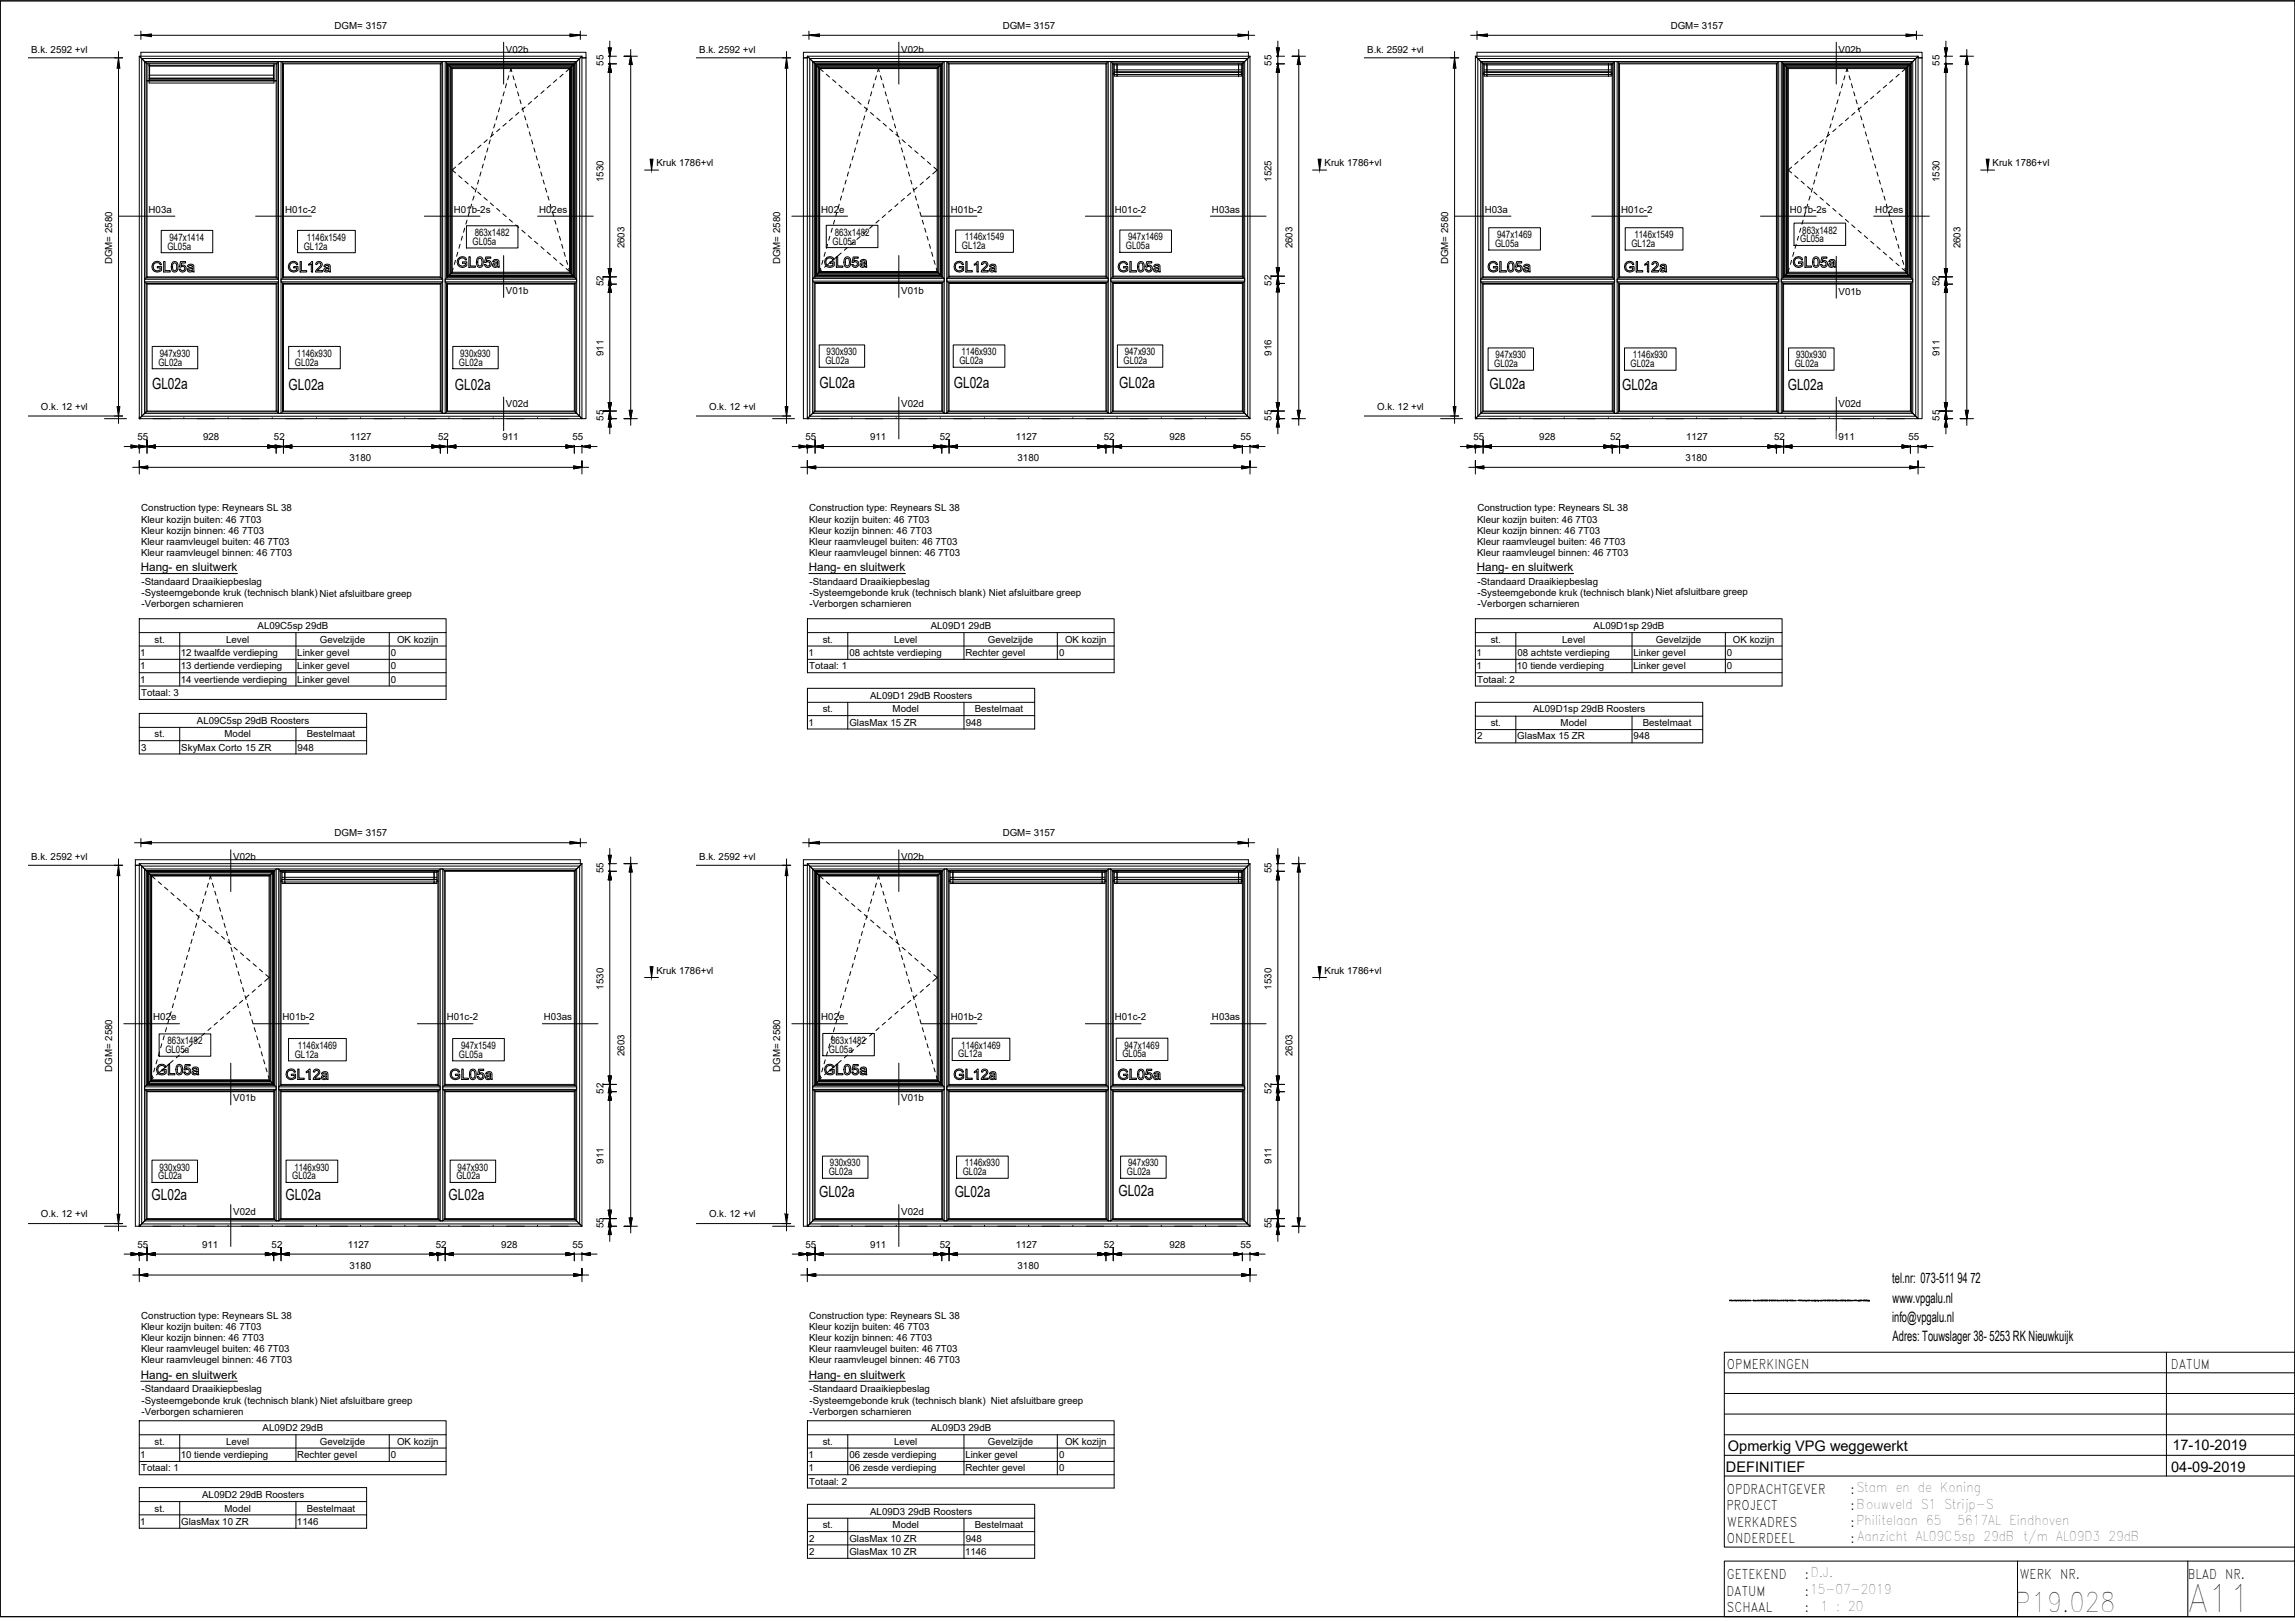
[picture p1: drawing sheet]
<svg xmlns="http://www.w3.org/2000/svg" width="841mm" height="594mm" viewBox="0 0 841 594" stroke-linecap="round" stroke-linejoin="round" font-family="sans-serif">
<defs><g id="words">
<text font-size="13.6" x="802" y="590.5">A11</text>
<text font-size="9.8" x="738.4" y="590.5">P19.028</text>
<g font-size="5.7">
<text x="55.7" y="142.4">GL02a</text>
<text x="105.7" y="142.7">GL02a</text>
<text x="166.7" y="142.8">GL02a</text>
<text x="300.3" y="142.1">GL02a</text>
<text x="349.5" y="142.1">GL02a</text>
<text x="410.2" y="142.1">GL02a</text>
<text x="545.9" y="142.3">GL02a</text>
<text x="594.4" y="142.7">GL02a</text>
<text x="655.1" y="142.8">GL02a</text>
<text x="55.5" y="439.5">GL02a</text>
<text x="104.6" y="439.3">GL02a</text>
<text x="164.4" y="439.3">GL02a</text>
<text x="300.2" y="438.5">GL02a</text>
<text x="349.9" y="438.5">GL02a</text>
<text x="409.9" y="438.2">GL02a</text>
</g>
<g font-size="5.3">
<text x="633.2" y="531.3">Opmerkig VPG weggewerkt</text>
<text x="796.1" y="531.1">17-10-2019</text>
<text x="632.5" y="539.2">DEFINITIEF</text>
<text x="795.6" y="539">04-09-2019</text>
</g>
<g font-size="5.2">
<text x="693.4" y="469.8">tel.nr: 073-511 94 72</text>
<text x="693.6" y="477.2">www.vpgalu.nl</text>
<text x="693.4" y="484.2">info@vpgalu.nl</text>
<text x="693.6" y="491.2">Adres: Touwslager 38- 5253 RK Nieuwkuijk</text>
</g>
<g font-size="4.9">
<text x="632.8" y="501.3">OPMERKINGEN</text>
<text x="795.5" y="501.3">DATUM</text>
<text x="632.8" y="547.1">OPDRACHTGEVER</text>
<text x="678.1" y="547.1">:Stam en de Koning</text>
<text x="632.7" y="553.2">PROJECT</text>
<text x="678.1" y="553.2">:Bouwveld S1 Strijp-S</text>
<text x="633" y="559.3">WERKADRES</text>
<text x="678.1" y="559.3">:Philitelaan 65</text>
<text x="717.4" y="558.7">5617AL Eindhoven</text>
<text x="632.8" y="565.1">ONDERDEEL</text>
<text x="678.1" y="565.1">: Aanzicht AL09C5sp 29dB t/m AL09D3 29dB</text>
<text x="632.8" y="578.2">GETEKEND</text>
<text x="661.4" y="578.2">:D.J.</text>
<text x="740.1" y="578.2">WERK NR.</text>
<text x="801.7" y="578.2">BLAD NR.</text>
<text x="632.7" y="584.4">DATUM</text>
<text x="661.4" y="584.4">:15-07-2019</text>
<text x="632.9" y="590.5">SCHAAL</text>
<text x="661.4" y="590.5">:</text>
<text x="667.1" y="589.9">1 : 20</text>
</g>
<g font-size="4.3">
<text x="51.6" y="209.2">Hang- en sluitwerk</text>
<text x="296.4" y="209.2">Hang- en sluitwerk</text>
<text x="541.2" y="209.2">Hang- en sluitwerk</text>
<text x="51.6" y="505">Hang- en sluitwerk</text>
<text x="296.4" y="505">Hang- en sluitwerk</text>
</g>
<g font-size="3.8">
<text x="62.1" y="88.2">947x1414</text>
<text x="112.4" y="88.2">1146x1549</text>
<text x="173.2" y="89.7">GL05a</text>
<text x="174" y="86.5">863x1482</text>
<text x="305.1" y="89.6">GL05a</text>
<text x="305.9" y="86.3">863x1482</text>
<text x="353.6" y="88.1">1146x1549</text>
<text x="413.4" y="88.1">947x1469</text>
<text x="548.6" y="87.2">947x1469</text>
<text x="599" y="87.2">1146x1549</text>
<text x="659.7" y="88.7">GL05a</text>
<text x="660.5" y="85.5">863x1482</text>
<text x="61.3" y="91.5">GL05a</text>
<text x="111.3" y="91.5">GL12a</text>
<text x="352.5" y="91.3">GL12a</text>
<text x="412.6" y="91.3">GL05a</text>
<text x="547.9" y="90.5">GL05a</text>
<text x="597.8" y="90.5">GL12a</text>
<text x="58.5" y="130.7">947x930</text>
<text x="108.8" y="130.7">1146x930</text>
<text x="168.6" y="130.7">930x930</text>
<text x="302.9" y="130.1">930x930</text>
<text x="352.4" y="130.1">1146x930</text>
<text x="412.2" y="130.1">947x930</text>
<text x="548.1" y="131.2">947x930</text>
<text x="598.4" y="131.2">1146x930</text>
<text x="658.2" y="131.2">930x930</text>
<text x="58.1" y="134">GL02a</text>
<text x="108.1" y="134">GL02a</text>
<text x="168.2" y="134">GL02a</text>
<text x="302.5" y="133.4">GL02a</text>
<text x="351.6" y="133.4">GL02a</text>
<text x="411.7" y="133.4">GL02a</text>
<text x="547.6" y="134.5">GL02a</text>
<text x="597.6" y="134.5">GL02a</text>
<text x="657.7" y="134.5">GL02a</text>
<text x="61.4" y="382.5">863x1482</text>
<text x="304.6" y="382.3">863x1482</text>
<text x="60.6" y="385.7">GL05a</text>
<text x="108" y="387.4">GL12a</text>
<text x="109.1" y="384.2">1146x1469</text>
<text x="168.2" y="387.4">GL05a</text>
<text x="168.9" y="384.2">947x1549</text>
<text x="303.8" y="385.6">GL05a</text>
<text x="351.2" y="387.3">GL12a</text>
<text x="352.3" y="384.1">1146x1469</text>
<text x="411.3" y="387.3">GL05a</text>
<text x="412.1" y="384.1">947x1469</text>
<text x="58" y="432">GL02a</text>
<text x="58.4" y="428.7">930x930</text>
<text x="107.1" y="432">GL02a</text>
<text x="107.9" y="428.7">1146x930</text>
<text x="167.2" y="432">GL02a</text>
<text x="167.7" y="428.7">947x930</text>
<text x="303.7" y="430.5">GL02a</text>
<text x="304.2" y="427.2">930x930</text>
<text x="352.8" y="430.5">GL02a</text>
<text x="353.6" y="427.2">1146x930</text>
<text x="412.9" y="430.5">GL02a</text>
<text x="413.4" y="427.2">947x930</text>
</g>
<g font-size="3.6">
<text x="122.6" y="10.6">DGM= 3157</text>
<text x="367.4" y="10.6">DGM= 3157</text>
<text x="612.3" y="10.6">DGM= 3157</text>
<text x="11.4" y="19.2">B.k. 2592 +vl</text>
<text x="185.4" y="19.3">V02b</text>
<text x="256.2" y="19.2">B.k. 2592 +vl</text>
<text x="330.3" y="19.3">V02b</text>
<text x="501" y="19.2">B.k. 2592 +vl</text>
<text x="673.8" y="19.3">V02b</text>
<text x="221.2" y="24.1" transform="rotate(-90 221.2 24.1)">55</text>
<text x="466" y="24.1" transform="rotate(-90 466 24.1)">55</text>
<text x="710.8" y="24.1" transform="rotate(-90 710.8 24.1)">55</text>
<text x="240.6" y="60.8">Kruk 1786+vl</text>
<text x="485.4" y="60.8">Kruk 1786+vl</text>
<text x="730.2" y="60.8">Kruk 1786+vl</text>
<text x="221.2" y="66.7" transform="rotate(-90 221.2 66.7)">1530</text>
<text x="466" y="66.6" transform="rotate(-90 466 66.6)">1525</text>
<text x="710.8" y="66.7" transform="rotate(-90 710.8 66.7)">1530</text>
<text x="54.5" y="77.9">H03a</text>
<text x="104.5" y="77.9">H01c-2</text>
<text x="166.3" y="77.9">H01b-2s</text>
<text x="197.6" y="77.9">H02es</text>
<text x="301" y="77.9">H02e</text>
<text x="348.4" y="77.9">H01b-2</text>
<text x="408.5" y="77.9">H01c-2</text>
<text x="444.1" y="77.9">H03as</text>
<text x="544.1" y="77.9">H03a</text>
<text x="594.1" y="77.9">H01c-2</text>
<text x="655.9" y="77.9">H01b-2s</text>
<text x="687.2" y="77.9">H02es</text>
<text x="228.8" y="91" transform="rotate(-90 228.8 91)">2603</text>
<text x="473.7" y="91" transform="rotate(-90 473.7 91)">2603</text>
<text x="718.5" y="91" transform="rotate(-90 718.5 91)">2603</text>
<text x="41" y="96.8" transform="rotate(-90 41 96.8)">DGM= 2580</text>
<text x="285.9" y="96.8" transform="rotate(-90 285.9 96.8)">DGM= 2580</text>
<text x="530.7" y="96.8" transform="rotate(-90 530.7 96.8)">DGM= 2580</text>
<text x="185.4" y="107.6">V01b</text>
<text x="221.2" y="104.9" transform="rotate(-90 221.2 104.9)">52</text>
<text x="330.3" y="107.6">V01b</text>
<text x="466" y="104.6" transform="rotate(-90 466 104.6)">52</text>
<text x="673.8" y="107.9">V01b</text>
<text x="710.8" y="104.9" transform="rotate(-90 710.8 104.9)">52</text>
<text x="221.2" y="130.4" transform="rotate(-90 221.2 130.4)">911</text>
<text x="466" y="130.3" transform="rotate(-90 466 130.3)">916</text>
<text x="710.8" y="130.4" transform="rotate(-90 710.8 130.4)">911</text>
<text x="185.4" y="149.2">V02d</text>
<text x="330.3" y="149.2">V02d</text>
<text x="673.8" y="149.2">V02d</text>
<text x="15" y="150.1">O.k. 12 +vl</text>
<text x="221.2" y="154.1" transform="rotate(-90 221.2 154.1)">55</text>
<text x="259.8" y="150.1">O.k. 12 +vl</text>
<text x="466" y="154.1" transform="rotate(-90 466 154.1)">55</text>
<text x="504.6" y="150.1">O.k. 12 +vl</text>
<text x="710.8" y="154.1" transform="rotate(-90 710.8 154.1)">55</text>
<text x="50.4" y="161.3">55</text>
<text x="74.5" y="161.3">928</text>
<text x="100.4" y="161.3">52</text>
<text x="128.3" y="161.3">1127</text>
<text x="160.6" y="161.3">52</text>
<text x="184.1" y="161.3">911</text>
<text x="209.7" y="161.3">55</text>
<text x="295.2" y="161.3">55</text>
<text x="318.8" y="161.3">911</text>
<text x="344.4" y="161.3">52</text>
<text x="372.2" y="161.3">1127</text>
<text x="404.5" y="161.3">52</text>
<text x="428.5" y="161.3">928</text>
<text x="454.6" y="161.3">55</text>
<text x="540" y="161.3">55</text>
<text x="564.1" y="161.3">928</text>
<text x="590" y="161.3">52</text>
<text x="617.9" y="161.3">1127</text>
<text x="650.2" y="161.3">52</text>
<text x="673.8" y="161.3">911</text>
<text x="699.4" y="161.3">55</text>
<text x="128.1" y="168.9">3180</text>
<text x="372.9" y="168.9">3180</text>
<text x="617.7" y="168.9">3180</text>
<text x="51.7" y="191.4">Kleur kozijn buiten: 46 7T03</text>
<text x="51.8" y="187.3">Construction type: Reynears SL 38</text>
<text x="296.5" y="191.4">Kleur kozijn buiten: 46 7T03</text>
<text x="296.6" y="187.3">Construction type: Reynears SL 38</text>
<text x="541.3" y="191.4">Kleur kozijn buiten: 46 7T03</text>
<text x="541.4" y="187.3">Construction type: Reynears SL 38</text>
<text x="51.7" y="195.4">Kleur kozijn binnen: 46 7T03</text>
<text x="296.5" y="195.4">Kleur kozijn binnen: 46 7T03</text>
<text x="541.3" y="195.4">Kleur kozijn binnen: 46 7T03</text>
<text x="51.7" y="199.5">Kleur raamvleugel buiten: 46 7T03</text>
<text x="51.7" y="203.5">Kleur raamvleugel binnen: 46 7T03</text>
<text x="296.5" y="199.5">Kleur raamvleugel buiten: 46 7T03</text>
<text x="296.5" y="203.5">Kleur raamvleugel binnen: 46 7T03</text>
<text x="541.3" y="199.5">Kleur raamvleugel buiten: 46 7T03</text>
<text x="541.3" y="203.5">Kleur raamvleugel binnen: 46 7T03</text>
<text x="51.8" y="214.2">-Standaard Draaikiepbeslag</text>
<text x="296.7" y="214.2">-Standaard Draaikiepbeslag</text>
<text x="541.5" y="214.2">-Standaard Draaikiepbeslag</text>
<text x="51.8" y="218.2">-Systeemgebonde kruk (technisch blank) Niet afsluitbare greep</text>
<text x="296.7" y="218.2">-Systeemgebonde kruk (technisch blank) Niet afsluitbare greep</text>
<text x="541.5" y="218.2">-Systeemgebonde kruk (technisch blank) Niet afsluitbare greep</text>
<text x="51.8" y="222.3">-Verborgen scharnieren</text>
<text x="296.7" y="222.3">-Verborgen scharnieren</text>
<text x="541.5" y="222.3">-Verborgen scharnieren</text>
<text x="94.4" y="230.3">AL09C5sp 29dB</text>
<text x="341.1" y="230.3">AL09D1 29dB</text>
<text x="584" y="230.3">AL09D1sp 29dB</text>
<text x="56.7" y="235.3">st.</text>
<text x="82.9" y="235.3">Level</text>
<text x="117.2" y="235.3">Gevelzijde</text>
<text x="145.5" y="235.3">OK kozijn</text>
<text x="301.5" y="235.3">st.</text>
<text x="327.7" y="235.3">Level</text>
<text x="362" y="235.3">Gevelzijde</text>
<text x="390.3" y="235.3">OK kozijn</text>
<text x="546.3" y="235.3">st.</text>
<text x="572.5" y="235.3">Level</text>
<text x="606.8" y="235.3">Gevelzijde</text>
<text x="635.1" y="235.3">OK kozijn</text>
<text x="51.4" y="240.2">1</text>
<text x="51.4" y="245.1">1</text>
<text x="66.2" y="240.2">12 twaalfde verdieping</text>
<text x="66.2" y="245.1">13 dertiende verdieping</text>
<text x="109" y="240.2">Linker gevel</text>
<text x="109" y="245.1">Linker gevel</text>
<text x="143.3" y="240.2">0</text>
<text x="143.3" y="245.1">0</text>
<text x="296.2" y="240.2">1</text>
<text x="296.6" y="245.1">Totaal: 1</text>
<text x="311.3" y="240.2">08 achtste verdieping</text>
<text x="353.8" y="240.2">Rechter gevel</text>
<text x="388.1" y="240.2">0</text>
<text x="541" y="240.2">1</text>
<text x="541" y="245.1">1</text>
<text x="555.9" y="245.1">10 tiende verdieping</text>
<text x="556.1" y="240.2">08 achtste verdieping</text>
<text x="598.6" y="240.2">Linker gevel</text>
<text x="598.6" y="245.1">Linker gevel</text>
<text x="632.9" y="240.2">0</text>
<text x="632.9" y="245.1">0</text>
<text x="51.4" y="250">1</text>
<text x="66.2" y="250">14 veertiende verdieping</text>
<text x="109" y="250">Linker gevel</text>
<text x="143.3" y="250">0</text>
<text x="541.3" y="250">Totaal: 2</text>
<text x="51.7" y="254.9">Totaal: 3</text>
<text x="318.9" y="255.8">AL09D1 29dB Roosters</text>
<text x="301.5" y="260.8">st.</text>
<text x="327.1" y="260.8">Model</text>
<text x="357.2" y="260.8">Bestelmaat</text>
<text x="561.8" y="261">AL09D1sp 29dB Roosters</text>
<text x="72.2" y="265">AL09C5sp 29dB Roosters</text>
<text x="296.2" y="265.7">1</text>
<text x="311.3" y="265.7">GlasMax 15 ZR</text>
<text x="353.9" y="265.7">948</text>
<text x="546.3" y="266">st.</text>
<text x="571.9" y="266">Model</text>
<text x="602" y="266">Bestelmaat</text>
<text x="51.7" y="274.9">3</text>
<text x="56.7" y="270">st.</text>
<text x="66.4" y="274.9">SkyMax Corto 15 ZR</text>
<text x="82.3" y="270">Model</text>
<text x="109.1" y="274.9">948</text>
<text x="112.4" y="270">Bestelmaat</text>
<text x="541.3" y="270.8">2</text>
<text x="556" y="270.8">GlasMax 15 ZR</text>
<text x="598.7" y="270.8">948</text>
<text x="122.6" y="306.3">DGM= 3157</text>
<text x="367.4" y="306.3">DGM= 3157</text>
<text x="11.4" y="315">B.k. 2592 +vl</text>
<text x="85.5" y="315.1">V02b</text>
<text x="256.2" y="315">B.k. 2592 +vl</text>
<text x="330.3" y="315.1">V02b</text>
<text x="221.2" y="319.8" transform="rotate(-90 221.2 319.8)">55</text>
<text x="466" y="319.8" transform="rotate(-90 466 319.8)">55</text>
<text x="240.6" y="356.6">Kruk 1786+vl</text>
<text x="485.4" y="356.6">Kruk 1786+vl</text>
<text x="221.2" y="362.5" transform="rotate(-90 221.2 362.5)">1530</text>
<text x="466" y="362.5" transform="rotate(-90 466 362.5)">1530</text>
<text x="56.2" y="373.6">H02e</text>
<text x="103.6" y="373.6">H01b-2</text>
<text x="163.7" y="373.6">H01c-2</text>
<text x="199.3" y="373.6">H03as</text>
<text x="301" y="373.6">H02e</text>
<text x="348.4" y="373.6">H01b-2</text>
<text x="408.5" y="373.6">H01c-2</text>
<text x="444.1" y="373.6">H03as</text>
<text x="228.8" y="386.8" transform="rotate(-90 228.8 386.8)">2603</text>
<text x="473.7" y="386.8" transform="rotate(-90 473.7 386.8)">2603</text>
<text x="41" y="392.6" transform="rotate(-90 41 392.6)">DGM= 2580</text>
<text x="285.9" y="392.6" transform="rotate(-90 285.9 392.6)">DGM= 2580</text>
<text x="221.2" y="400.6" transform="rotate(-90 221.2 400.6)">52</text>
<text x="466" y="400.6" transform="rotate(-90 466 400.6)">52</text>
<text x="85.5" y="403.4">V01b</text>
<text x="330.3" y="403.4">V01b</text>
<text x="221.2" y="426.2" transform="rotate(-90 221.2 426.2)">911</text>
<text x="466" y="426.2" transform="rotate(-90 466 426.2)">911</text>
<text x="15" y="445.9">O.k. 12 +vl</text>
<text x="85.5" y="445">V02d</text>
<text x="221.2" y="449.8" transform="rotate(-90 221.2 449.8)">55</text>
<text x="259.8" y="445.9">O.k. 12 +vl</text>
<text x="330.3" y="445">V02d</text>
<text x="466" y="449.8" transform="rotate(-90 466 449.8)">55</text>
<text x="50.4" y="457">55</text>
<text x="74" y="457">911</text>
<text x="99.6" y="457">52</text>
<text x="127.4" y="457">1127</text>
<text x="159.7" y="457">52</text>
<text x="183.7" y="457">928</text>
<text x="209.7" y="457">55</text>
<text x="295.2" y="457">55</text>
<text x="318.8" y="457">911</text>
<text x="344.4" y="457">52</text>
<text x="372.2" y="457">1127</text>
<text x="404.5" y="457">52</text>
<text x="428.5" y="457">928</text>
<text x="454.6" y="457">55</text>
<text x="128.1" y="464.7">3180</text>
<text x="372.9" y="464.7">3180</text>
<text x="51.8" y="483.2">Construction type: Reynears SL 38</text>
<text x="296.6" y="483.2">Construction type: Reynears SL 38</text>
<text x="51.7" y="487.2">Kleur kozijn buiten: 46 7T03</text>
<text x="51.7" y="491.3">Kleur kozijn binnen: 46 7T03</text>
<text x="296.5" y="487.2">Kleur kozijn buiten: 46 7T03</text>
<text x="296.5" y="491.3">Kleur kozijn binnen: 46 7T03</text>
<text x="51.7" y="495.3">Kleur raamvleugel buiten: 46 7T03</text>
<text x="296.5" y="495.3">Kleur raamvleugel buiten: 46 7T03</text>
<text x="51.7" y="499.3">Kleur raamvleugel binnen: 46 7T03</text>
<text x="296.5" y="499.3">Kleur raamvleugel binnen: 46 7T03</text>
<text x="51.8" y="510">-Standaard Draaikiepbeslag</text>
<text x="51.8" y="514.1">-Systeemgebonde kruk (technisch blank) Niet afsluitbare greep</text>
<text x="296.7" y="510">-Standaard Draaikiepbeslag</text>
<text x="296.7" y="514.1">-Systeemgebonde kruk (technisch blank) Niet afsluitbare greep</text>
<text x="51.8" y="518.1">-Verborgen scharnieren</text>
<text x="296.7" y="518.1">-Verborgen scharnieren</text>
<text x="96.3" y="524.1">AL09D2 29dB</text>
<text x="341.1" y="524.1">AL09D3 29dB</text>
<text x="56.7" y="529.1">st.</text>
<text x="82.9" y="529.1">Level</text>
<text x="117.2" y="529.1">Gevelzijde</text>
<text x="145.5" y="529.1">OK kozijn</text>
<text x="301.5" y="529.1">st.</text>
<text x="327.7" y="529.1">Level</text>
<text x="362" y="529.1">Gevelzijde</text>
<text x="390.3" y="529.1">OK kozijn</text>
<text x="51.4" y="534">1</text>
<text x="51.7" y="538.9">Totaal: 1</text>
<text x="66.2" y="534">10 tiende verdieping</text>
<text x="108.9" y="534">Rechter gevel</text>
<text x="143.3" y="534">0</text>
<text x="296.2" y="534">1</text>
<text x="296.2" y="538.9">1</text>
<text x="311.3" y="534">06 zesde verdieping</text>
<text x="311.3" y="538.9">06 zesde verdieping</text>
<text x="353.8" y="534">Linker gevel</text>
<text x="353.8" y="538.9">Rechter gevel</text>
<text x="388.1" y="534">0</text>
<text x="388.1" y="538.9">0</text>
<text x="296.6" y="543.8">Totaal: 2</text>
<text x="74.1" y="548.6">AL09D2 29dB Roosters</text>
<text x="56.7" y="553.6">st.</text>
<text x="82.3" y="553.6">Model</text>
<text x="112.4" y="553.6">Bestelmaat</text>
<text x="318.9" y="554.7">AL09D3 29dB Roosters</text>
<text x="51.4" y="558.5">1</text>
<text x="66.4" y="558.5">GlasMax 10 ZR</text>
<text x="108.8" y="558.5">1146</text>
<text x="301.5" y="559.7">st.</text>
<text x="327.1" y="559.7">Model</text>
<text x="357.2" y="559.7">Bestelmaat</text>
<text x="296.5" y="564.6">2</text>
<text x="296.5" y="569.5">2</text>
<text x="311.3" y="564.6">GlasMax 10 ZR</text>
<text x="311.3" y="569.5">GlasMax 10 ZR</text>
<text x="353.6" y="569.5">1146</text>
<text x="353.9" y="564.6">948</text>
</g>
</g></defs>
<!-- layer: M-HVAC-CDFF -->
<g fill="none" stroke="#000" stroke-width=".37">
<path d="M53.9 29.5h47.3M54.6 28.6v1.8h45.8v-1.8M54.6 24.2v4.4M54.6 24.2v-.8v.7h45.8v-.7v.8M54.6 24.2h45.8M54.6 28.6l45.8 .1M54.6 29.2h45.8M54.6 27.5h45.8M54.6 29.6h45.8M54.8 28.6v.9v-.3M54.8 24.2v4.5zM100.3 24.2v4.4z"/>
<path d="M100.4 24.2v4.4M100.4 28.6l-.1 .9v-.3M408 26.8h.3M408.3 26.3v1.6h46.6v-1.6M408.3 26.3v-2.9v.4h46.6v-.4v2.9M408.3 25.6h46.6M408.3 26.3h46.6M408.3 27.3h46.6M409.3 26.3v1.6v-.6M409.3 23.4v3zM409.3 26.5h44.6M453.9 23.4v2.9z"/>
<path d="M453.9 26.3v1.6v-.6M454.9 26.8h.4M543.5 26.8h.4M543.9 26.3v1.6h46.6v-1.6M543.9 26.3v-2.9v.4h46.6v-.4v2.9M543.9 25.6h46.6M543.9 26.3h46.6M543.9 27.3h46.6M544.9 26.3v1.6v-.6M544.9 23.4v3zM544.9 26.5h44.5M589.4 23.4v2.9z"/>
<path d="M589.4 26.3v1.6v-.6M590.5 26.8h.3M103 322.6h.4M103.4 322.1v1.5h56.7v-1.5M103.4 322.1v-3v.4h56.7v-.4v3M103.4 321.3h56.7M103.4 322.1h56.7M103.4 323.1h56.7M103.4 322.2h56.7M104.4 322.2v-3.1v4.5v-.5M159.1 322.2v-3.1v4.5v-.5M160.1 322.6h.4"/>
<path d="M347.8 322.6h.4M348.2 322.1v1.5h56.7v-1.5M348.2 322.1v-3v.4h56.7v-.4v3M348.2 321.3h56.7M348.2 322.1h56.7M348.2 323.1h56.7M348.2 322.2h56.7M349.2 322.2v-3.1v4.5v-.5M403.9 322.2v-3.1v4.5v-.5M404.9 322.6h.4M408 322.6h.3M408.3 322.1v1.5h46.6v-1.5"/>
<path d="M408.3 322.1v-3v.4h46.6v-.4v3M408.3 321.3h46.6M408.3 322.1h46.6M408.3 323.1h46.6M408.3 322.2h46.6M409.3 322.2v-3.1v4.5v-.5M453.9 322.2v-3.1v4.5v-.5M454.9 322.6h.4"/>
</g>
<!-- layer: A-GENM -->
<g fill="none" stroke="#000" stroke-width=".37">
<path d="M51.6 20.6v-1.5h163.1v2.1h-1.4h1.4v132.1h-1.4M183.1 39.5l-.4 1.5M183.9 36.5l-.4 1.5M184.8 33.6l-.5 1.5M185.6 30.7l-.4 1.4M186.5 27.7l-.5 1.5M186.9 26.3l.3-1.2 .4 1.2M188 27.7l.4 1.5M188.8 30.7l.5 1.4M189.7 33.6l.4 1.5M190.5 36.5l.5 1.5M191.4 39.5l.4 1.5"/>
<path d="M192.4 39.2l-1.2 1M194.8 37.2l-1.2 1M197 35.2l-1.1 1M199.4 33.2l-1.2 1M201.7 31.2l-1.2 1M204 29.2l-1.2 1M206.3 27.2l-1.1 1M208.7 25.1l-1.2 1.1M300.4 25.1l1.3 1.1M302.8 27.2l1.2 1M305.1 29.2l1.2 1M307.5 31.2l1.1 1"/>
<path d="M309.8 33.2l1.1 1M312.1 35.2l1.2 1M314.4 37.2l1.1 1M316.7 39.2l1.2 1M317.7 39.5l-.4 1.5M318.6 36.5l-.4 1.5M319.4 33.6l-.4 1.5M320.3 30.7l-.4 1.4M321.2 27.7l-.5 1.5M321.6 26.3l.3-1.2 .3 1.2M322.7 27.7l.4 1.5M323.5 30.7l.5 1.4"/>
<path d="M324.4 33.6l.4 1.5M325.2 36.5l.5 1.5M326.1 39.5l.4 1.5M457.5 20.6v-1.5h-163.1v2.1h1.5h-1.5v132.1h1.5M541.3 20.6v-1.5h163.1v2.1h-1.5h1.5v132.1h-1.5M672.7 39.5l-.4 1.5M673.6 36.5l-.5 1.5M674.4 33.6l-.4 1.5M675.2 30.7l-.4 1.4M676.1 27.7l-.4 1.5M676.5 26.3l.4-1.2 .3 1.2M677.6 27.7l.4 1.5"/>
<path d="M678.5 30.7l.4 1.4M679.3 33.6l.4 1.5M680.2 36.5l.4 1.5M681 39.5l.4 1.5M682.1 39.2l-1.2 1M684.4 37.2l-1.2 1M686.7 35.2l-1.2 1M689 33.2l-1.1 1M691.3 31.2l-1.2 1M693.6 29.2l-1.1 1M695.9 27.2l-1.1 1M698.4 25.1l-1.3 1.1"/>
<path d="M169.3 59.2l-1.2 1M171.6 57.2l-1.2 1M173.9 55.2l-1.2 1M176.2 53.2l-1.1 1M178 57.1l-.5 1.5M178.5 51.2l-1.1 1M178.8 54.2l-.4 1.5M179.6 51.2l-.4 1.5M180.5 48.3l-.4 1.5M180.8 49.2l-1.1 1M181.4 45.4l-.5 1.4M182.2 42.4l-.4 1.5"/>
<path d="M183.2 47.2l-1.2 1M185.5 45.2l-1.2 1M187.8 43.2l-1.2 1M190.1 41.2l-1.1 1M192.2 42.4l.5 1.5M193.1 45.4l.4 1.4M194 48.3l.4 1.5M194.8 51.2l.4 1.5M195.7 54.2l.4 1.5M196.5 57.1l.4 1.5M312.7 57.1l-.5 1.5M313.5 54.2l-.4 1.5"/>
<path d="M314.4 51.2l-.5 1.5M315.2 48.3l-.4 1.5M316 45.4l-.4 1.4M316.9 42.4l-.4 1.5M319 41.2l1.2 1M321.3 43.2l1.2 1M323.7 45.2l1.1 1M326 47.2l1.1 1M326.9 42.4l.4 1.5M327.8 45.4l.4 1.4M328.3 49.2l1.2 1M328.6 48.3l.4 1.5"/>
<path d="M329.5 51.2l.4 1.5M330.3 54.2l.5 1.5M330.6 51.2l1.2 1M331.2 57.1l.4 1.5M332.9 53.2l1.2 1M335.2 55.2l1.2 1M337.6 57.2l1.1 1M339.9 59.2l1.1 1M658.9 59.2l-1.2 1M661.2 57.2l-1.2 1M663.5 55.2l-1.1 1M665.8 53.2l-1.1 1"/>
<path d="M667.6 57.1l-.4 1.5M668.2 51.2l-1.2 1M668.4 54.2l-.4 1.5M669.3 51.2l-.4 1.5M670.1 48.3l-.4 1.5M670.5 49.2l-1.2 1M671 45.4l-.5 1.4M671.9 42.4l-.5 1.5M672.8 47.2l-1.2 1M675.1 45.2l-1.2 1M677.4 43.2l-1.1 1M679.7 41.2l-1.1 1"/>
<path d="M681.8 42.4l.5 1.5M682.7 45.4l.5 1.4M683.6 48.3l.4 1.5M684.4 51.2l.5 1.5M685.3 54.2l.4 1.5M686.1 57.1l.4 1.5M166.9 61.2l-1.2 1.1 1.2 1M168.1 64.4l1.2 .9M170.4 66.4l1.2 1M172 77.7l-.4 1.5M172.7 68.3l1.2 1.1M172.8 74.8l-.4 1.5"/>
<path d="M173.7 71.8l-.4 1.5M174.6 68.9l-.5 1.5M175.1 70.3l1.1 1M175.4 66l-.4 1.4M176.3 63l-.5 1.5M177.1 60.1l-.4 1.4M177.4 72.4l1.1 .9M179.7 74.4l1.1 1M182 76.3l1.2 1.1M184.3 78.3l1.2 1M197.3 60.1l.5 1.4M198.2 63l.4 1.5"/>
<path d="M199 66l.5 1.4M199.9 68.9l.4 1.5M200.8 71.8l.4 1.5M201.6 74.8l.4 1.5M202.5 77.7l.4 1.5M306.7 77.7l-.4 1.5M307.5 74.8l-.4 1.5M308.4 71.8l-.4 1.5M309.2 68.9l-.4 1.5M310.1 66l-.4 1.4M310.9 63l-.4 1.5M311.8 60.1l-.5 1.4"/>
<path d="M324.5 78.7l-1.2 1M326.8 76.7l-1.2 1M329.1 74.6l-1.2 1.1M331.4 72.7l-1.2 1M332 60.1l.5 1.4M332.9 63l.4 1.5M333.7 70.7l-1.1 1M333.7 66l.5 1.4M334.6 68.9l.4 1.5M335.4 71.8l.5 1.5M336 68.7l-1.1 1M336.3 74.8l.4 1.5"/>
<path d="M337.1 77.7l.5 1.5M338.4 66.6l-1.2 1.1M340.7 64.7l-1.2 1M342.2 61.2l1.2 1.1-1.6 1.4M656.6 61.2l-1.3 1.1 1.3 1M657.7 64.4l1.2 .9M660 66.4l1.2 1M661.6 77.7l-.4 1.5M662.4 68.3l1.1 1.1M662.5 74.8l-.5 1.5M663.3 71.8l-.4 1.5M664.2 68.9l-.4 1.5"/>
<path d="M664.7 70.3l1.1 1M665 66l-.4 1.4M665.9 63l-.4 1.5M666.7 60.1l-.4 1.4M667 72.4l1.2 .9M669.3 74.4l1.2 1M671.6 76.3l1.2 1.1M673.9 78.3l1.2 1M687 60.1l.4 1.4M687.8 63l.4 1.5M688.7 66l.4 1.4M689.5 68.9l.5 1.5"/>
<path d="M690.4 71.8l.4 1.5M691.2 74.8l.5 1.5M692.1 77.7l.4 1.5M166.1 98.3l-.4 1.1M166.9 95.3l-.4 1.5M167.8 92.4l-.5 1.5M168.6 89.5l-.4 1.4M169.4 86.5l-.4 1.5M170.3 83.6l-.4 1.5M171.1 80.7l-.4 1.4M186.6 80.4l1.2 .9M189 82.4l1.1 1"/>
<path d="M191.2 84.3l1.2 1.1M193.6 86.3l1.2 1M195.9 88.4l1.1 .9M198.2 90.4l1.2 1M200.5 92.3l1.2 1.1M202.8 94.3l1.2 1M203.3 80.7l.4 1.4M204.2 83.6l.4 1.5M205 86.5l.4 1.5M205.2 96.4l1.1 .9M205.9 89.5l.4 1.4M206.7 92.4l.4 1.5"/>
<path d="M207.5 95.3l.5 1.5M208.4 98.3l.3 1.1-1.2-1M300.7 98.3l-.3 1.1 .6-.5M301.6 95.3l-.5 1.5M302.4 92.4l-.4 1.5M302.8 97.4l-.6 .5M303.3 89.5l-.5 1.4M304.1 86.5l-.4 1.5M304.2 96.2l-1.1 .9M305 83.6l-.4 1.5M305.3 95.3l-.8 .6M305.8 80.7l-.4 1.4"/>
<path d="M306.5 94.2l-.9 .8M308.3 92.7l-1.7 1.3M310.5 90.6l-1.1 1.1M312.9 88.7l-1.2 1M315.2 86.7l-1.2 1M317.5 84.7l-1.2 1M319.8 82.6l-1.1 1.1M322.1 80.7l-1.1 1M338 80.7l.4 1.4M338.9 83.6l.4 1.5M339.7 86.5l.4 1.5M340.6 89.5l.4 1.4"/>
<path d="M341.4 92.4l.4 1.5M342.3 95.3l.4 1.5M343.1 98.3l.3 1.1M655.7 98.3l-.4 1.1M656.5 95.3l-.4 1.5M657.4 92.4l-.4 1.5M658.2 89.5l-.4 1.4M659.1 86.5l-.4 1.5M659.9 83.6l-.4 1.5M660.8 80.7l-.5 1.4M676.3 80.4l1.1 .9M678.6 82.4l1.1 1"/>
<path d="M680.9 84.3l1.2 1.1M683.2 86.3l1.2 1M685.5 88.4l1.2 .9M687.9 90.4l1.1 1M690.1 92.3l1.2 1.1M692.5 94.3l1.1 1M692.9 80.7l.5 1.4M693.8 83.6l.4 1.5M694.6 86.5l.5 1.5M694.8 96.4l1.1 .9M695.5 89.5l.4 1.4M696.3 92.4l.5 1.5"/>
<path d="M697.2 95.3l.4 1.5M698.1 98.3l.3 1.1-1.3-1M212.7 316.3v-1.4h-163.1v2h1.4h-1.4v132.2h1.4M457.5 316.3v-1.4h-163.1v2h1.5h-1.5v132.2h1.5M55.6 320.9l1.2 1.1M58 322.9l1.2 1M60.3 325l1.2 .9M62.6 327l1.2 1M65 328.9l1.1 1.1M67.3 330.9l1.1 1M69.6 333l1.1 .9M71.9 335l1.2 1"/>
<path d="M72.1 338.2l-.4 1.5M72.9 335.3l-.4 1.4M73.8 332.3l-.5 1.5M74.2 336.9l1.2 1.1M74.6 329.4l-.4 1.4M75.5 326.4l-.4 1.5M76.4 323.5l-.5 1.5M76.5 339l1.2 1M76.8 322l.3-1.1 .3 1.1M77.8 323.5l.5 1.5M78.7 326.4l.4 1.5M79.6 329.4l.4 1.4"/>
<path d="M80.4 332.3l.4 1.5M81.3 335.3l.4 1.4M82.1 338.2l.4 1.5M300.4 320.9l1.3 1.1M302.8 322.9l1.2 1M305.1 325l1.2 .9M307.5 327l1.1 1M309.8 328.9l1.1 1.1M312.1 330.9l1.2 1M314.4 333l1.1 .9M316.7 335l1.2 1M316.9 338.2l-.4 1.5"/>
<path d="M317.7 335.3l-.4 1.4M318.6 332.3l-.4 1.5M319 336.9l1.2 1.1M319.4 329.4l-.4 1.4M320.3 326.4l-.4 1.5M321.2 323.5l-.5 1.5M321.3 339l1.2 1M321.6 322l.3-1.1 .3 1.1M322.7 323.5l.4 1.5M323.5 326.4l.5 1.5M324.4 329.4l.4 1.4M325.2 332.3l.5 1.5"/>
<path d="M326.1 335.3l.4 1.4M326.9 338.2l.4 1.5M66.1 358.8l-.4 1.4M67 355.8l-.5 1.5M67.8 352.9l-.4 1.4M68.7 349.9l-.4 1.5M69.5 347l-.4 1.5M70.4 344.1l-.4 1.4M71.2 341.1l-.4 1.5M78.9 341l1.1 .9M81.2 343l1.1 1M83 341.1l.4 1.5"/>
<path d="M83.5 344.9l1.2 1.1M83.8 344.1l.4 1.4M84.7 347l.4 1.5M85.5 349.9l.5 1.5M85.8 347l1.1 1M86.4 352.9l.4 1.4M87.2 355.8l.5 1.5M88.1 358.8l.4 1.4M88.1 349l1.2 1M90.4 351l1.2 1M92.7 352.9l1.2 1.1M95.1 355l1.1 1"/>
<path d="M97.4 357l1.2 1-1.6 1.4M310.9 358.8l-.4 1.4M311.8 355.8l-.5 1.5M312.7 352.9l-.5 1.4M313.5 349.9l-.4 1.5M314.4 347l-.5 1.5M315.2 344.1l-.4 1.4M316 341.1l-.4 1.5M323.7 341l1.1 .9M326 343l1.1 1M327.8 341.1l.4 1.5M328.3 344.9l1.2 1.1"/>
<path d="M328.6 344.1l.4 1.4M329.5 347l.4 1.5M330.3 349.9l.5 1.5M330.6 347l1.2 1M331.2 352.9l.4 1.4M332 355.8l.5 1.5M332.9 358.8l.4 1.4M332.9 349l1.2 1M335.2 351l1.2 1M337.6 352.9l1.1 1.1M339.9 355l1.1 1M342.2 357l1.2 1-1.6 1.4"/>
<path d="M60.2 379.4l-.4 1.4M61 376.4l-.4 1.5M61.9 373.5l-.4 1.5M62.7 370.5l-.4 1.5M63.6 367.6l-.5 1.5M64.4 364.7l-.4 1.4M65.3 361.7l-.5 1.5M75 378.4l-1.1 1M77.3 376.4l-1.1 1M79.7 374.5l-1.2 .9M81.9 372.4l-1.1 1M84.3 370.4l-1.2 1"/>
<path d="M86.6 368.4l-1.2 1M88.9 366.4l-1.2 1M88.9 361.7l.5 1.5M89.8 364.7l.4 1.4M90.6 367.6l.4 1.5M91.2 364.4l-1.1 1M91.5 370.5l.4 1.5M92.3 373.5l.4 1.5M93.2 376.4l.4 1.5M93.5 362.4l-1.1 1M94.1 379.4l.4 1.4M95.9 360.4l-1.2 1"/>
<path d="M305 379.4l-.4 1.4M305.8 376.4l-.4 1.5M306.7 373.5l-.4 1.5M307.5 370.5l-.4 1.5M308.4 367.6l-.4 1.5M309.2 364.7l-.4 1.4M310.1 361.7l-.4 1.5M319.8 378.4l-1.1 1M322.1 376.4l-1.1 1M324.5 374.5l-1.2 .9M326.8 372.4l-1.2 1M329.1 370.4l-1.2 1"/>
<path d="M331.4 368.4l-1.2 1M333.7 366.4l-1.1 1M333.7 361.7l.5 1.5M334.6 364.7l.4 1.4M335.4 367.6l.5 1.5M336 364.4l-1.1 1M336.3 370.5l.4 1.5M337.1 373.5l.5 1.5M338 376.4l.4 1.5M338.4 362.4l-1.2 1M338.9 379.4l.4 1.4M340.7 360.4l-1.2 1"/>
<path d="M55.9 394.1l-.3 1.1 .6-.5M56.8 391.1l-.5 1.5M57.6 388.2l-.4 1.5M57.9 393.2l-.6 .5M58.4 385.2l-.4 1.5M59.3 382.3l-.4 1.5M59.3 392l-1 .9M60.4 391l-.7 .7M61.7 389.9l-.9 .9M63.4 388.4l-1.6 1.4M65.7 386.4l-1.1 1M68.1 384.4l-1.2 1.1"/>
<path d="M70.4 382.5l-1.2 .9M72.7 380.4l-1.2 1M94.9 382.3l.4 1.5M95.7 385.2l.5 1.5M96.6 388.2l.4 1.5M97.4 391.1l.5 1.5M98.3 394.1l.3 1.1M300.7 394.1l-.3 1.1 .6-.5M301.6 391.1l-.5 1.5M302.4 388.2l-.4 1.5M302.8 393.2l-.6 .5M303.3 385.2l-.5 1.5"/>
<path d="M304.1 382.3l-.4 1.5M304.2 392l-1.1 .9M305.3 391l-.8 .7M306.5 389.9l-.9 .9M308.3 388.4l-1.7 1.4M310.5 386.4l-1.1 1M312.9 384.4l-1.2 1.1M315.2 382.5l-1.2 .9M317.5 380.4l-1.2 1M339.7 382.3l.4 1.5M340.6 385.2l.4 1.5M341.4 388.2l.4 1.5"/>
<path d="M342.3 391.1l.4 1.5M343.1 394.1l.3 1.1"/>
</g>
<!-- layer: A-GLAZ -->
<g fill="none" stroke="#000" stroke-width=".37">
<path d="M53.9 29.6h.7M100.4 29.6h.8M101.2 29.5v.1M102.1 22.5v128.9l-.6-.8h-47.6l-2.9 2.7h162.3l-.9-.8h-160.5l1.1-1.1v-128.9l.5 .5h48M103 22.5v128.9h-.9M103.5 23h58.2M162.2 22.5v128.9l-.5-.8h-58.2h.4v-46.9M163.1 22.5v128.9h-.9M163.6 23h47.2l-.3 .4v78.3v-.3h-46.5M210.5 23.4l2.8-2.8h-162.3l.9 .8h160.5l-1.1 1.1v128.9l-.5-.6h-47.2M210.5 23.4l-1.8 1.7h-43l-.3-.3v75.2l-.4 .3h44.4l.5 .6v-77l.4-.3h-46.1l-.2 77.8M210.5 23.4l-.2 77.9"/>
<path d="M210.5 23.4h-46.9v78.3M298.7 23.4l-.3-.4v78.5M298.7 23.4v78.1v-.4h46.4M298.7 23.4l46.3 .2v77.4h-46.2l.1-77.4 .3 .3h45.4l-.5 .5v75.7l.5 .5h-45.4l.5-.5v-75.7l.3 .4h43.8l-.4 .3h-43zM298.7 23.4l-2-2h160.5l.9-.8h-162.2l1.9 1.9h158.3l-.5 .5v78.5M298.7 23.4h46.8v78.1M298.8 23.6h46.1l-.3 .3v76.7l.3 .3h-46l.3-.3v-76.7l.5 .5h44.4l-.3 .4v75l.3 .3h-44.4l.3-.3v-75l.4 .3v74.4l-1.7 1.6zM345.1 23.4v77.7M345.1 23.4l-1.7 1.7v74.4l.4 .3h-43.8l.4-.3h43l1.7 1.6M345.1 23.4v78.1M345.5 23h-47.1l-.6-.5v128.9l-1.9 1.9v-132.7l.8 .8v131.1l2-1.9M345.5 23v.4h-.4"/>
<path d="M346 22.5v128.9l-.5-.6v-47.3M346.9 22.5v128.9l.6-.8h58.1h-.3v-47.1M346.9 22.5h-.9l-.5 .5M346.9 22.5l.6 .5M347.5 23h58.1M347.5 23.4h58.1v78.1M347.5 23v78.5M347.8 23.4v78.1v-.4h57.5M405.6 23v.4h-.3v78.1M406.1 22.5v128.9l-.5-.6v-47.3M407.1 22.5v128.9l.5-.8h47.7l1.9 1.9h-160.5l-.8 .8h162.2l-2-1.9v-128.9l2-1.9v132.7l-.9-.8v-131.1l-1.9 2M407.1 22.5h-1l-.5 .5"/>
<path d="M407.1 22.5l.5 .5M407.6 23h48l-.3 .4M407.6 23.4h47.7M407.6 23v78.5M408 23.4v78.1v-.4h47.3M408 27.1h.3M454.9 27.1h.4M455.2 26.8v.3M455.3 23.4v78.1M543.5 27.1h.4M590.5 27.1h.3M591.7 22.5v128.9l-.5-.8h-47.7l-2.8 2.7h162.2l-.9-.8h-160.4l1-1.1v-128.9l.6 .5h48"/>
<path d="M592.6 22.5v128.9h-.9M593.2 23h58.1M651.8 22.5v128.9l-.5-.8h-58.1h.3v-46.9M652.8 22.5v128.9h-1M653.3 23h47.1l-.3 .4v78.3v-.3h-46.5M700.1 23.4l2.8-2.8h-162.2l.9 .8h160.4l-1.1 1.1v128.9l-.5-.6h-47.1M700.1 23.4l-1.7 1.7h-43.1l-.3-.3v75.2l-.3 .3h44.3l.5 .6v-77l.4-.3h-46.1l-.2 77.8M700.1 23.4l-.2 77.9-46.1-.1 .4-.3v-77l.5 .5h44.3l-.3 .4v75.2l-.3-.3h-43.1l-1.7 1.7M700.1 23.4h-46.8v78.3M56.6 95.9a1.72 1.72 0 0 1 2.6 1l-.5 .1a1.35 1.35 0 0 0-1.6-.8 1.35 1.35 0 0 0-1 1.5l.2 .8a1.62 1.62 0 0 0 2.4 .3v-.7h-1.1v-.5h1.6v1.5a2.06 2.06 0 0 1-3.1-.1 2.06 2.06 0 0 1 .5-3.1zM60 95.8h.5v3.3h1.9v.5h-2.4zM63.3 96l1.3-.1a2.63 2.63 0 0 1 .1 3.6l-1.2 .1a2.51 2.51 0 0 1-.2-3.6z"/>
<path d="M63.4 96.5l.6-.3 .6 .3 .1 2-.7 .7a1.81 1.81 0 0 1-.6-2.7zM66.2 95.8h1.8v.5h-1.4l-.2 1.1a1.26 1.26 0 0 1 1.6 .4 1.26 1.26 0 0 1-.2 1.7 1.26 1.26 0 0 1-1.7-.1l-.4-.8 .5-.1 .2 .5 .5 .2 .6-.3 .2-.5-.2-.6-.6-.2-.7 .3-.5-.1zM68.9 97.1a1.46 1.46 0 0 1 2.1 .2l.1 2.3h-.4l-.1-.4-1 .5-.7-.2-.2-.6a.89 .89 0 0 1 1-.9l.9-.2-.2-.5-.5-.1-.7 .4h-.5zM69.2 98.7l1.4-.4-.4 .8h-1zM106.5 95.9l1.1-.2 .7 .2 .6 .3 .2 .7-.4 .1a1.35 1.35 0 0 0-1.6-.8 1.35 1.35 0 0 0-1 1.5l.2 .8a1.62 1.62 0 0 0 2.4 .3v-.7h-1.1v-.5h1.6v1.5a2.07 2.07 0 0 1-3.1-.1 2.07 2.07 0 0 1 .4-3.1zM110 95.8h.4v3.3h2v.5h-2.4zM113.1 96.7l1.4-.9v3.8h-.4v-3l-1 .6zM116.1 96a1.2 1.2 0 0 1 1.7 .1 1.2 1.2 0 0 1-.1 1.7l-1.5 1.3h1.9v.5h-2.5l.4-.8 1.4-1.4 .2-.5-.2-.5-.5-.2-.5 .2-.3 .5-.4-.1zM118.9 97.1a1.46 1.46 0 0 1 2.1 .2l.1 2.3h-.4l-.1-.4-1 .5-.7-.2-.3-.6a.95 .95 0 0 1 1.1-.9l.9-.2-.2-.5-.5-.1-.7 .4h-.5zM119.2 98.7l1.4-.4-.4 .8h-1zM168.4 94.2l1.8-.1 .5 .4 .3 .6-.5 .2a1.35 1.35 0 0 0-1.6-.8 1.35 1.35 0 0 0-.9 1.5l.2 .8a1.66 1.66 0 0 0 2.3 .3v-.7h-1v-.5h1.6v1.4a2.05 2.05 0 0 1-3.1 0 2.05 2.05 0 0 1 .4-3.1zM171.8 94h.5v3.4h1.9v.5h-2.4z"/>
<path d="M175.2 94.2h1.2a2.67 2.67 0 0 1 .2 3.6h-1.3a2.53 2.53 0 0 1-.1-3.6zM175.3 94.8l.5-.3 .6 .3 .2 1.9-.2 .5-.6 .3a1.78 1.78 0 0 1-.5-2.7zM178 94.1h1.9v.5h-1.5l-.2 1a1.25 1.25 0 0 1 1.8 .7 1.25 1.25 0 0 1-1 1.7 1.25 1.25 0 0 1-1.5-1.1l.5-.1 .3 .5 .5 .2 .6-.2 .2-.7-.2-.5-.6-.2-1.2 .2zM180.7 95.4a1.38 1.38 0 0 1 2.2 .2l.1 2.3h-.5l-.1-.3-1 .4-.7-.3-.2-.6a.96 .96 0 0 1 1.1-.8l.8-.2-.1-.5-.6-.1-1.2 .4zM181 96.9l1.4-.3-.4 .8h-.9zM303.1 94.2l1.7-.1 .6 .4 .2 .6-.4 .2a1.35 1.35 0 0 0-1.6-.8 1.35 1.35 0 0 0-1 1.5l.2 .8a1.66 1.66 0 0 0 2.4 .3v-.7h-1v-.5h1.5v1.4a2.06 2.06 0 0 1-3.1 0 2.06 2.06 0 0 1 .5-3.1zM306.5 94h.5v3.4h1.9v.5h-2.4zM309.8 94.2h1.3a2.58 2.58 0 0 1 .1 3.6h-1.2a2.53 2.53 0 0 1-.2-3.6zM310 94.8l.5-.3 .6 .3 .1 1.9-.1 .5-.6 .3a1.78 1.78 0 0 1-.5-2.7zM312.7 94.1h1.8v.5h-1.5l-.1 1a1.25 1.25 0 0 1 1.7 .7 1.25 1.25 0 0 1-.9 1.7 1.25 1.25 0 0 1-1.5-1.1l.5-.1 .2 .5 .5 .2 .6-.2 .2-.7-.2-.5-.6-.2-1.2 .2zM315.4 95.4a1.38 1.38 0 0 1 2.1 .2l.2 2.3h-.5l-.1-.3-1 .4-.7-.3-.3-.6a.96 .96 0 0 1 1.1-.8l.9-.2-.2-.5-.5-.1-1.2 .4zM315.7 96.9l1.4-.3-.4 .8h-.9z"/>
<path d="M350.5 95.9l1-.2 .8 .2 .8 1-.5 .1a1.33 1.33 0 0 0-1.5-.8 1.33 1.33 0 0 0-1 1.5l.2 .8a1.68 1.68 0 0 0 2.4 .3v-.7h-1.1v-.5h1.5v1.5a2.06 2.06 0 0 1-3-.1 2.06 2.06 0 0 1 .4-3.1zM353.9 95.8h.5v3.3h1.9v.5h-2.4zM357 96.7l1.5-.9v3.8h-.5v-3l-1 .6zM360 96a1.2 1.2 0 0 1 1.7 0 1.2 1.2 0 0 1-.1 1.8l-1.4 1.3h1.9v.5h-2.5a3.4 3.4 0 0 1 1.7-2.2l.3-.5-.3-.5-.5-.2-.5 .2-.2 .5-.5-.1zM362.8 97.1a1.27 1.27 0 0 1 1.6-.3 1.27 1.27 0 0 1 .6 1.6l.1 1.2h-.5l-.1-.4-1 .5-.7-.2-.2-.6a.95 .95 0 0 1 1.1-.9l.8-.2-.2-.5-.5-.1-.5 .1-.2 .3h-.5zM363.1 98.7l1.4-.3a.83 .83 0 0 1-1.3 .7zM410.7 95.9a1.72 1.72 0 0 1 2.5 1l-.4 .1a1.35 1.35 0 0 0-1.6-.8 1.35 1.35 0 0 0-1 1.5l.2 .8a1.62 1.62 0 0 0 2.4 .3v-.7h-1.1v-.5h1.6v1.5a2.06 2.06 0 0 1-3.1-.1 2.06 2.06 0 0 1 .5-3.1zM414 95.8h.6v3.3h1.9v.5h-2.5zM417.4 96l1.3-.1a2.63 2.63 0 0 1 .1 3.6l-1.2 .1a2.51 2.51 0 0 1-.2-3.6zM417.5 96.5l.6-.3 .6 .3 .1 2-.7 .7a1.81 1.81 0 0 1-.6-2.7zM420.2 95.8h1.9v.5h-1.4l-.3 1.1a1.26 1.26 0 0 1 1.7 .4 1.26 1.26 0 0 1-.3 1.7 1.26 1.26 0 0 1-1.7-.1l-.3-.8 .4-.1 .3 .5 .5 .2 .6-.3 .2-.5-.2-.6-.6-.2-.7 .3-.5-.1zM423 97.1a1.46 1.46 0 0 1 2.1 .2l.1 2.3h-.4l-.2-.4-.9 .5-.8-.2-.2-.6a.89 .89 0 0 1 1.1-.9l.8-.2-.1-.5-.5-.1-.8 .4h-.4z"/>
<path d="M423.2 98.7l1.4-.4-.3 .8h-1zM546.2 95.9a1.72 1.72 0 0 1 2.6 1l-.5 .1a1.35 1.35 0 0 0-1.6-.8 1.35 1.35 0 0 0-1 1.5l.3 .8a1.62 1.62 0 0 0 2.3 .3v-.7h-1v-.5h1.5v1.5a2.06 2.06 0 0 1-3.1-.1 2.06 2.06 0 0 1 .5-3.1zM549.6 95.8h.5v3.3h1.9v.5h-2.4zM552.9 96l1.3-.1a2.63 2.63 0 0 1 .1 3.6l-1.1 .1a2.51 2.51 0 0 1-.3-3.6zM553.1 96.5l.5-.3 .6 .3 .1 2-.7 .7a1.81 1.81 0 0 1-.5-2.7zM555.8 95.8h1.8v.5h-1.4l-.2 1.1a1.26 1.26 0 0 1 1.7 .4 1.26 1.26 0 0 1-.3 1.7 1.26 1.26 0 0 1-1.7-.1l-.4-.8 .5-.1 .2 .5 .5 .2 .6-.3 .2-.5-.1-.6-.7-.2-.6 .3-.5-.1zM558.5 97.1a1.46 1.46 0 0 1 2.1 .2l.2 2.3h-.5l-.1-.4-1 .5-.7-.2-.2-.6a.89 .89 0 0 1 1-.9l.9-.2-.1-.5-.6-.1-.7 .4h-.5zM558.8 98.7l1.4-.4-.4 .8h-.9zM596.2 95.9l1-.2 .7 .2 .6 .3 .2 .7-.4 .1a1.35 1.35 0 0 0-1.6-.8 1.35 1.35 0 0 0-1 1.5l.3 .8a1.62 1.62 0 0 0 2.3 .3v-.7h-1v-.5h1.5v1.5a2.07 2.07 0 0 1-3.1-.1 2.07 2.07 0 0 1 .5-3.1zM599.6 95.8h.5v3.3h1.9v.5h-2.4zM602.7 96.7l1.5-.9v3.8h-.5v-3l-1 .6zM605.7 96a1.2 1.2 0 0 1 1.7 .1 1.2 1.2 0 0 1-.1 1.7l-1.4 1.3h1.9v.5h-2.6l.4-.8 1.4-1.4 .2-.5-.2-.5-.5-.2-.5 .2-.2 .5-.5-.1z"/>
<path d="M608.5 97.1a1.46 1.46 0 0 1 2.1 .2l.2 2.3h-.5l-.1-.4-1 .5-.7-.2-.3-.6a.95 .95 0 0 1 1.1-.9l.9-.2-.1-.5-.6-.1-.7 .4h-.5zM608.8 98.7l1.4-.4-.4 .8h-.9zM658.1 94.2l1.7-.1 .5 .4 .3 .6-.4 .2a1.35 1.35 0 0 0-1.6-.8 1.35 1.35 0 0 0-1 1.5l.2 .8a1.66 1.66 0 0 0 2.4 .3v-.7h-1.1v-.5h1.6v1.4a2.05 2.05 0 0 1-3.1 0 2.05 2.05 0 0 1 .5-3.1zM661.4 94h.6v3.4h1.9v.5h-2.5zM664.8 94.2h1.3a2.67 2.67 0 0 1 .1 3.6h-1.2a2.53 2.53 0 0 1-.2-3.6zM664.9 94.8l.6-.3 .6 .3 .1 1.9-.2 .5-.5 .3a1.78 1.78 0 0 1-.6-2.7zM667.6 94.1h1.9v.5h-1.5l-.2 1a1.25 1.25 0 0 1 1.8 .7 1.25 1.25 0 0 1-.9 1.7 1.25 1.25 0 0 1-1.5-1.1l.4-.1 .3 .5 .5 .2 .6-.2 .2-.7-.2-.5-.6-.2-1.2 .2zM670.4 95.4a1.38 1.38 0 0 1 2.1 .2l.1 2.3h-.4l-.2-.3-.9 .4-.8-.3-.2-.6a.96 .96 0 0 1 1.1-.8l.8-.2-.1-.5-.5-.1-1.2 .4zM670.6 96.9l1.4-.3-.4 .8h-.9zM53 103.2h49.1M53.5 101.7l-.5 .6v.9l.5 .5M53.5 101.7h48l.6 .6h-49.1"/>
<path d="M53.5 101.7v-78.7l.4 .4h47.6v78.3M53.5 103.7h.4M53.9 101.7v-78.3l-2.9-2.8v132.7l.9-.8v-131.1l1.1 1.1h158.3l-.5 .5v78.7M53.9 103.7v46.9l-.4 .2h48M53.9 103.7h47.3v.4h-47.3zM53.9 101.4h47.3v.3v-78.3h.3l.6-.9h.9l.5 .5v.4h.4v78.3M102.1 102.3v.9l-.9 .5v46.9h.3v-46.9M103.5 103.7v47.1l-.5 .6M103.5 101.7l-.5 .6v.9l.5 .5M103.5 101.7v-78.3h58.2v78.3M103.5 103.7h.4M103.5 101.7h.4"/>
<path d="M103.9 103.7h57.5v.4h-57.5zM103.9 101.7h57.8l.5 .6h-59.2M162.2 103.2l-.8 .5v46.9h.3v-46.9M162.2 102.3v.9h-59.2M163.6 103.7v47.1l-.5 .6M163.6 101.7l-.5 .6v.9l.5 .5M163.6 103.7h.4M163.6 101.7h.4M164 103.7v46.9h-.4h46.9l.3 .2v-47.1M164 103.7h46.5v.4h-46.5zM164 101.7h46.8l.5 .6h-48.2M164.2 101.3v-77.7l.3 .3h45.4l-.5 .5v75.9l-.3-.3h-43.7l.3-.3v-74.6l-1.7-1.7h-.4l-.5-.9h-.9l-.5 .5v.4h-.3v78.3v-.3h-57.5"/>
<path d="M164.2 101.2l.3-.3v-77l.5 .5h44.4l-.3 .4v75.2l-.4-.3h-43l-1.7 1.7M164.2 101.2l46.1 .1M210.3 101.2l-.4-.3h-45.4l.5-.6v-75.9l.4 .4h43.7l-.4 .3v74.6l1.8 1.7-46.3-.1M210.3 101.2v-77.6l-46.3-.2v78.3M211.3 103.2l-.8 .5v46.9l2.8 2.7v-132.7l-.9 .8v131.1l-1.1-1.1h-158.3l.5-.6v-47.1M211.3 102.3v.9h-48.2M297.8 102v1l.9 .5v47.1M297.8 103h48.2M298.4 103.5v47.3l-.6 .6h158.3l-.5-.6v-47.3M298.7 103.5h46.4v.3h-46.4zM345.1 103.5v47.1h.4h-46.8M345.1 101.5h-46.7l-.6 .5h48.2"/>
<path d="M345.1 101.5h.4M345.1 103.5h.4M345.5 101.5l.5 .5v1l-.5 .5M346.9 102v1l.9 .5v47.1h-.3v-47.1M346.9 103h59.2M347.8 103.5h57.5v.3h-57.5zM405.3 101.5h-57.8l-.6 .5h59.2M405.3 101.5h.3M405.3 103.5h.3M405.6 101.5l.5 .5v1l-.5 .5M407.1 102v1l.9 .5v47.1h-.4v-47.1M407.1 103h49"/>
<path d="M408 103.5h47.3v.3h-47.3zM455.3 103.5v47.1l.3 .2h-48M455.3 101.5h-47.7l-.5 .5h49M455.3 101.5h.3M455.3 103.5h.3M455.6 101.5l.5 .5v1l-.5 .5M542.6 103.2h49.1M543.2 101.7l-.6 .6v.9l.6 .5M543.2 101.7h48l.5 .6h-49.1M543.2 101.7v-78.7l.3 .4h47.7v78.3M543.2 103.7h.3M543.5 101.7v-78.3l-2.8-2.8v132.7l.9-.8v-131.1l1 1.1h158.3l-.5 .5v78.7"/>
<path d="M543.5 103.7v46.9l-.3 .2h48M543.5 103.7h47.3v.4h-47.3zM543.5 101.4h47.3v.3v-78.3h.4l.5-.9h.9l.6 .5v.4h.3v78.3M591.7 102.3v.9l-.9 .5v46.9h.4v-46.9M593.2 103.7v47.1l-.6 .6M593.2 101.7l-.6 .6v.9l.6 .5M593.2 103.7h.3M593.2 101.7h.3M593.2 101.7v-78.3h58.1v78.3M593.5 103.7h57.5v.4h-57.5zM593.5 101.4h57.5v.3v-78.3h.3v-.4l.5-.5h1l.5 .9h.3l1.7 1.7v74.6l-.3 .3h43.7l.3 .3v-75.9l.5-.5h-45.3l-.4-.3v77.7l46.3 .1-1.7-1.7v-74.6l.3-.3h-43.7l-.3-.4v75.9l-.5 .6h45.3l.4 .3v-77.6l-46.3-.2v78.3M593.5 101.7h57.8l.5 .6h-59.2"/>
<path d="M651.8 103.2l-.8 .5v46.9h.3v-46.9M651.8 102.3v.9h-59.2M653.3 103.7v47.1l-.5 .6M653.3 101.7l-.5 .6v.9l.5 .5M653.3 103.7h.3M653.3 101.7h.3M653.6 103.7v46.9h-.3h46.8l.3 .2v-47.1M653.6 103.7h46.5v.4h-46.5zM653.6 101.7h46.8l.5 .6h-48.1M700.9 103.2l-.8 .5v46.9l2.8 2.7v-132.7l-.9 .8v131.1l-1.1-1.1h-158.3l.6-.6v-47.1M700.9 102.3v.9h-48.1M103.5 150.8h58.2"/>
<path d="M298.7 150.6l-.3 .2h47.1M346 151.4h.9M347.5 150.8h58.1M406.1 151.4h1M593.2 150.8h58.1M53.9 319.1l-.4-.3v78.7M53.9 319.1v78.4v-.3h46.4M53.9 319.1l46.3 .2v77.8h-46.2l.1-77.8 .3 .4h45.4l-.5 .5v75.9l.5 .6h-45.4l.5-.6v-75.9l.3 .3h43.8l-.4 .4h-43zM53.9 319.1l-2-1.9h160.5l.9-.9h-162.3l2 2h158.3l-.5 .5v78.7M53.9 319.1h46.8v78.4M54 319.3h46.1l-.3 .4v77l.3 .3h-46l.3-.3v-77l.5 .5h44.4l-.3 .3v75.3l.3 .3h-44.4l.3-.3v-75.3l.4 .4v74.6l-1.7 1.7zM100.3 319.1v78.1"/>
<path d="M100.3 319.1l-1.7 1.8v74.6l.4 .3h-43.8l.4-.3h43l1.7 1.7M100.3 319.1v78.4M100.7 318.8h-47.2l-.5-.5v128.9l-2 1.9v-132.8l.9 .9v131.1l2-2M100.7 318.8v.3h-.4M101.2 318.3v128.9l-.5-.5v-47.2M102.1 318.3v128.9l.5-.9h58.2h-.3v-46.8M102.1 318.3h-.9l-.5 .5M102.1 318.3l.5 .5M102.6 319.1h58.2v78.4M102.6 318.8v78.7M102.6 318.8h58.2M103 319.1v78.4v-.3h57.5"/>
<path d="M160.8 318.8v.3h-.3v78.4M161.3 318.3v128.9l-.5-.5v-47.2M162.2 318.3h-.9l-.5 .5M162.2 318.3l.6 .5M162.8 318.8h48l-.3 .3M162.8 318.8v78.7M162.8 319.1h47.7M163.1 319.1v78.4v-.3h47.4M210.5 319.1v78.4M212.4 317.2l-1.1 1.1v128.9l2 1.9h-162.3l.9-.8h160.5l-1.9-2h-47.7v.4l-.6 .5v-128.9M212.4 317.2l-1.9 1.9M213.3 316.3v132.8l-.9-.8v-131.1z"/>
<path d="M298.7 319.1l-.3-.3v78.7M298.7 319.1v78.4v-.3h46.4M298.7 319.1l46.3 .2v77.8h-46.2l.1-77.8 .3 .4h45.4l-.5 .5v75.9l.5 .6h-45.4l.5-.6v-75.9l.3 .3h43.8l-.4 .4h-43zM298.7 319.1l-2-1.9h160.5l.9-.9h-162.2l1.9 2h158.3l-.5 .5v78.7M298.7 319.1h46.8v78.4M298.8 319.3h46.1l-.3 .4v77l.3 .3h-46l.3-.3v-77l.5 .5h44.4l-.3 .3v75.3l.3 .3h-44.4l.3-.3v-75.3l.4 .4v74.6l-1.7 1.7zM345.1 319.1v78.1M345.1 319.1l-1.7 1.8v74.6l.4 .3h-43.8l.4-.3h43l1.7 1.7M345.1 319.1v78.4M345.5 318.8h-47.1l-.6-.5v128.9l-1.9 1.9v-132.8l.8 .9v131.1l2-2M345.5 318.8v.3h-.4M346 318.3v128.9l-.5-.5v-47.2"/>
<path d="M346.9 318.3v128.9l.6-.9h58.1h-.3v-46.8M346.9 318.3h-.9l-.5 .5M346.9 318.3l.6 .5M347.5 319.1h58.1v78.4M347.5 318.8v78.7M347.5 318.8h58.1M347.8 319.1v78.4v-.3h57.5M405.6 318.8v.3h-.3v78.4M406.1 318.3v128.9l-.5-.5v-47.2M407.1 318.3h-1l-.5 .5M407.1 318.3l.5 .5M407.6 318.8h48l-.3 .3"/>
<path d="M407.6 318.8v78.7M407.6 319.1h47.7M408 319.1v78.4v-.3h47.3M455.3 319.1v78.4M457.2 317.2l-1.1 1.1v128.9l2 1.9h-162.2l.8-.8h160.5l-1.9-2h-47.7v.4l-.5 .5v-128.9M457.2 317.2l-1.9 1.9M458.1 316.3v132.8l-.9-.8v-131.1zM103 322.8h.4M103 322.6v.2M160.1 322.8h.4M160.4 322.6v.2M347.8 322.8h.4"/>
<path d="M347.8 322.6v.2M404.9 322.8h.4M405.2 322.6v.2M408 322.7h.3M454.9 322.7h.4M455.2 322.6v.1M53 398.1v.9l.9 .5v46.8M53 399h48.2M53.5 399.5v47.2l-.5 .5h158.3l-.5-.5v-47.2M53.9 399.5h46.4v.4h-46.4zM58.2 390l1.8-.1 .6 .4 .2 .6-.4 .1a1.35 1.35 0 0 0-1.6-.7 1.35 1.35 0 0 0-1 1.5 1.52 1.52 0 0 0 .9 1.4 1.52 1.52 0 0 0 1.7-.3v-.7h-1.1v-.5h1.6v1.4a2.08 2.08 0 0 1-3.1 0 2.08 2.08 0 0 1 .4-3.1zM61.7 389.8h.5v3.4h1.9v.5h-2.4z"/>
<path d="M65 390l1.2-.1a2.55 2.55 0 0 1 .2 3.6l-1.2 .1a2.58 2.58 0 0 1-.2-3.6zM65.1 390.6l.6-.3 .6 .3 .1 1.9-.7 .7a1.78 1.78 0 0 1-.6-2.6zM67.8 389.9h1.9v.5h-1.5l-.1 1a1.25 1.25 0 0 1 1.6 .4 1.25 1.25 0 0 1-.3 1.7 1.25 1.25 0 0 1-1.6-.1l-.4-.7 .4-.1 .3 .5 .5 .1 .6-.2 .2-.6-.2-.5-.6-.3-1.2 .3zM70.6 391.2a1.38 1.38 0 0 1 2.1 .2l.1 2.3h-.4l-.2-.4-.9 .4-.7-.2-.3-.6a1.03 1.03 0 0 1 1.1-.9l.8-.1-.1-.5-.5-.1-1.2 .3zM70.9 392.7l1.3-.3v.5l-.8 .3h-.5zM100.3 399.5v46.8h.4h-46.8M100.3 397.5h-46.8l-.5 .6h48.2M100.3 399.5h.4M100.3 397.5h.4M100.7 397.5l.5 .6v.9M101.2 399l-.5 .5M102.1 398.1v.9l.9 .5v46.8h-.4v-46.8"/>
<path d="M102.1 399h59.2M103 399.5h57.5v.4h-57.5zM105.7 391.7l1-.2 .8 .1 .5 .4 .3 .7h-.5a1.34 1.34 0 0 0-1.6-.7 1.34 1.34 0 0 0-.9 1.5l.1 .8a1.62 1.62 0 0 0 2.5 .3v-.7h-1.1v-.5h1.5v1.5a2.06 2.06 0 0 1-3.1-.1 2.06 2.06 0 0 1 .5-3.1zM109.1 391.6h.5v3.3h1.9v.5h-2.4zM112.2 392.5l1.5-.9v3.8h-.5v-3l-1 .6zM115.2 391.8a1.2 1.2 0 0 1 1.7 0 1.2 1.2 0 0 1-.1 1.7l-1.4 1.4h1.9v.5h-2.5a3.5 3.5 0 0 1 1.7-2.2l.2-.5-.2-.5-.5-.2-.5 .2-.2 .5-.5-.1zM118 392.9a1.38 1.38 0 0 1 2.1 .2l.2 2.3h-.5l-.1-.4-1 .4-.7-.2-.2-.6a.95 .95 0 0 1 1.1-.8l.8-.2-.2-.5-.5-.1-.5 .1-.2 .3-.5-.1zM118.3 394.4l1.4-.2a.83 .83 0 0 1-1.3 .7zM160.5 397.5h-57.9l-.5 .6h59.2M160.5 399.5h.3M160.5 397.5h.3M160.8 397.5l.5 .6v.9"/>
<path d="M161.3 399l-.5 .5M162.2 398.1v.9l.9 .5v46.8h-.3v-46.8M163.1 399.5h47.4v.4h-47.4zM165.8 391.7a1.74 1.74 0 0 1 2.6 .9l-.4 .1a1.36 1.36 0 0 0-1.6-.7 1.36 1.36 0 0 0-1 1.5l.2 .8a1.57 1.57 0 0 0 2.4 .3v-.7h-1.1v-.5h1.6v1.5a2.06 2.06 0 0 1-3.1-.1 2.06 2.06 0 0 1 .4-3.1zM169.2 391.6h.5v3.3h1.9v.5h-2.4zM172.6 391.8l1.2-.1a2.58 2.58 0 0 1 .2 3.5l-1.2 .2a2.51 2.51 0 0 1-.2-3.6zM172.7 392.3l.6-.3 .5 .3 .2 2-.7 .7a1.81 1.81 0 0 1-.6-2.7zM175.4 391.6h1.9v.5h-1.5l-.2 1a1.25 1.25 0 0 1 1.8 .7 1.25 1.25 0 0 1-.9 1.7 1.25 1.25 0 0 1-1.6-1.2h.5l.3 .5 .5 .2 .6-.3 .2-.6-.2-.6-.6-.2-1.2 .3zM178.2 392.9a1.38 1.38 0 0 1 2.1 .2l.1 2.3h-.5l-.1-.4-1 .4-.7-.2-.2-.6a.89 .89 0 0 1 1.1-.8l.8-.2-.1-.5-.6-.1-.7 .4-.4-.1zM178.4 394.4l1.4-.3-.4 .8h-.9zM210.5 399.5v46.8l.3 .4h-48M210.5 399.5h.3"/>
<path d="M210.8 397.5l.5 .6v.9h-49.1M210.8 397.5h-48l-.6 .6h49.1M211.3 399l-.5 .5M297.8 398.1v.9l.9 .5v46.8M297.8 399h48.2M298.4 399.5v47.2l-.6 .5h158.3l-.5-.5v-47.2M298.7 399.5h46.4v.4h-46.4zM303.1 390l1.7-.1 .6 .4 .2 .6-.4 .1a1.35 1.35 0 0 0-1.6-.7 1.35 1.35 0 0 0-1 1.5 1.52 1.52 0 0 0 .9 1.4 1.52 1.52 0 0 0 1.7-.3v-.7h-1v-.5h1.5v1.4a2.08 2.08 0 0 1-3.1 0 2.08 2.08 0 0 1 .5-3.1zM306.5 389.8h.5v3.4h1.9v.5h-2.4zM309.8 390l1.3-.1a2.55 2.55 0 0 1 .1 3.6l-1.2 .1a2.58 2.58 0 0 1-.2-3.6zM310 390.6l.5-.3 .6 .3 .1 1.9-.7 .7a1.78 1.78 0 0 1-.5-2.6zM312.7 389.9h1.8v.5h-1.5l-.1 1a1.25 1.25 0 0 1 1.6 .4 1.25 1.25 0 0 1-.3 1.7 1.25 1.25 0 0 1-1.6-.1l-.4-.7 .5-.1 .2 .5 .5 .1 .6-.2 .2-.6-.2-.5-.6-.3-1.2 .3z"/>
<path d="M315.4 391.2a1.38 1.38 0 0 1 2.1 .2l.2 2.3h-.5l-.1-.4-1 .4-.7-.2-.3-.6a1.03 1.03 0 0 1 1.1-.9l.9-.1-.2-.5-.5-.1-1.2 .3zM315.7 392.7l1.4-.3-.1 .5-.8 .3h-.4zM345.1 399.5v46.8h.4h-46.8M345.1 397.5h-46.7l-.6 .6h48.2M345.1 399.5h.4M345.1 397.5h.4M345.5 397.5l.5 .6v.9M346 399l-.5 .5M346.9 398.1v.9l.9 .5v46.8h-.3v-46.8M346.9 399h59.2M347.8 399.5h57.5v.4h-57.5zM350.5 391.7l1-.2 .8 .1 .5 .4 .3 .7h-.5a1.34 1.34 0 0 0-1.6-.7 1.34 1.34 0 0 0-.9 1.5l.2 .8a1.62 1.62 0 0 0 2.4 .3v-.7h-1.1v-.5h1.5v1.5a2.06 2.06 0 0 1-3-.1 2.06 2.06 0 0 1 .4-3.1z"/>
<path d="M353.9 391.6h.5v3.3h1.9v.5h-2.4zM357 392.5l1.5-.9v3.8h-.5v-3l-1 .6zM360 391.8a1.2 1.2 0 0 1 1.7 0 1.2 1.2 0 0 1-.1 1.7l-1.4 1.4h1.9v.5h-2.5a3.5 3.5 0 0 1 1.7-2.2l.3-.5-.3-.5-.5-.2-.5 .2-.2 .5-.5-.1zM362.8 392.9a1.38 1.38 0 0 1 2.1 .2l.2 2.3h-.5l-.1-.4-1 .4-.7-.2-.2-.6a.95 .95 0 0 1 1.1-.8l.8-.2-.2-.5-.5-.1-.5 .1-.2 .3-.5-.1zM363.1 394.4l1.4-.2a.83 .83 0 0 1-1.3 .7zM405.3 397.5h-57.8l-.6 .6h59.2M405.3 399.5h.3M405.3 397.5h.3M405.6 397.5l.5 .6v.9M406.1 399l-.5 .5M407.1 398.1v.9l.9 .5v46.8h-.4v-46.8M408 399.5h47.3v.4h-47.3z"/>
<path d="M410.7 391.7a1.74 1.74 0 0 1 2.5 .9l-.4 .1a1.36 1.36 0 0 0-1.6-.7 1.36 1.36 0 0 0-1 1.5l.2 .8a1.57 1.57 0 0 0 2.4 .3v-.7h-1.1v-.5h1.6v1.5a2.06 2.06 0 0 1-3.1-.1 2.06 2.06 0 0 1 .5-3.1zM414 391.6h.6v3.3h1.9v.5h-2.5zM417.4 391.8l1.3-.1a2.58 2.58 0 0 1 .1 3.5l-1.2 .2a2.51 2.51 0 0 1-.2-3.6zM417.5 392.3l.6-.3 .6 .3 .1 2-.7 .7a1.81 1.81 0 0 1-.6-2.7zM420.2 391.6h1.9v.5h-1.4l-.3 1a1.25 1.25 0 0 1 1.8 .7 1.25 1.25 0 0 1-.9 1.7 1.25 1.25 0 0 1-1.5-1.2h.4l.3 .5 .5 .2 .6-.3 .2-.6-.2-.6-.6-.2-1.2 .3zM423 392.9a1.38 1.38 0 0 1 2.1 .2l.1 2.3h-.4l-.2-.4-.9 .4-.8-.2-.2-.6a.89 .89 0 0 1 1.1-.8l.8-.2-.1-.5-.5-.1-.8 .4-.4-.1zM423.2 394.4l1.4-.3-.3 .8h-1zM455.3 399.5v46.8l.3 .4h-48M455.3 399.5h.3M455.6 397.5l.5 .6v.9h-49M455.6 397.5h-48l-.5 .6h49M456.1 399l-.5 .5"/>
<path d="M53.9 446.3l-.4 .4h47.2M101.2 447.2h.9M102.6 446.7h58.2M161.3 447.2h.9M298.7 446.3l-.3 .4h47.1M346 447.2h.9M347.5 446.7h58.1M406.1 447.2h1"/>
</g>
<!-- layer: A-DETL-GENF -->
<g fill="#000" stroke="#000" stroke-width=".37">
<path d="M43.4 21.1l.5 3.9h-1zM288.2 21.1l.5 3.9h-1zM533 21.1l.6 3.9h-1.1zM238.2 58.3h1.1l-.5 4zM483.1 58.3h1l-.5 4zM727.9 58.3h1l-.5 4zM42.9 148.9h1l-.5 3.9zM287.7 148.9h1l-.5 3.9zM532.5 148.9h1.1l-.6 3.9zM43.4 316.8l.5 3.9h-1zM288.2 316.8l.5 3.9h-1zM238.2 354h1.1l-.5 4z"/>
<path d="M483.1 354h1l-.5 4zM42.9 444.7h1l-.5 3.8zM287.7 444.7h1l-.1 1.1z"/>
<path d="M51.6 12.9l3.9-.5v.5zM51.6 12.9l3.9 .5v-.5z"/>
<path d="M208.9 12.4l3.8 .5h-3.8zM208.9 12.9v.5l3.8-.5z"/>
<path d="M296.4 12.9l3.9-.5v.5zM296.4 12.9l3.9 .5v-.5z"/>
<path d="M453.7 12.4l3.8 .5h-3.8zM453.7 12.9v.5l3.8-.5z"/>
<path d="M541.3 12.9l3.8-.5v.5zM541.3 12.9l3.8 .5v-.5z"/>
<path d="M698.5 12.4l3.8 .5h-3.8zM698.5 12.9v.5l3.8-.5z"/>
<path d="M51.6 308.7l3.9-.5v.5zM51.6 308.7l3.9 .5v-.5z"/>
<path d="M208.9 308.2l3.8 .5h-3.8zM208.9 308.7v.5l3.8-.5z"/>
<path d="M296.4 308.7l3.9-.5v.5zM296.4 308.7l3.9 .5v-.5z"/>
<path d="M453.7 308.2l3.8 .5h-3.8zM453.7 308.7v.5l3.8-.5z"/>
<path d="M287.7 444.7l.2 1.1h.7zM287.9 445.8h.7l-.4 2.7z"/>
</g>
<g fill="none" stroke="#000" stroke-width=".37">
<path d="M43.4 18.9v2.2M49.3 12.9h2.3M51.6 11.4v3M55.5 12.9h153.4M212.7 12.9h2.3M212.7 11.4v3M288.2 18.9v2.2M294.1 12.9h2.3M296.4 11.4v3M300.3 12.9h153.4M457.5 12.9h2.3M457.5 11.4v3"/>
<path d="M533 18.9v2.2M538.9 12.9h2.4M541.3 11.4v3M545.1 12.9h153.4M702.3 12.9h2.3M702.3 11.4v3M10.3 21.2h34.6M43.4 25v123.9M255.1 21.2h34.7M288.2 25v123.9M499.9 21.2h34.7M533 25v123.9"/>
<path d="M236.2 62.3h5.1M481 62.3h5.1M725.8 62.3h5.2M10.3 152.4h34.6M38.3 153.3h8M43.4 152.8v2.3M51 152.8v.5h.6M51.2 153.3h.1M56 153.3h6.5M67.4 153.3h.1M72.2 153.3h6.5M83.6 153.3h.1"/>
<path d="M88.4 153.3h6.5M99.8 153.3h.1M104.6 153.3h6.5M116 153.3h.1M120.8 153.3h6.5M132.2 153.3h.1M137 153.3h6.5M148.4 153.3h.1M153.2 153.3h6.5M164.5 153.3h.1M169.4 153.3h6.5M180.7 153.3h.1"/>
<path d="M185.6 153.3h6.5M197 153.3h.1M201.8 153.3h6.5M213.1 153.3h.1M218 153.3h8M255.1 152.4h34.7M283.1 153.3h8.1M288.2 152.8v2.3M295.9 152.8v.5h.5M296 153.3h.1M300.8 153.3h6.5M312.2 153.3h.1"/>
<path d="M317.1 153.3h6.4M328.4 153.3h.1M333.2 153.3h6.5M344.6 153.3h.1M349.4 153.3h6.5M360.8 153.3h.1M365.7 153.3h6.4M377 153.3h.1M381.8 153.3h6.5M393.2 153.3h.1M398 153.3h6.5M409.3 153.3h.1"/>
<path d="M414.2 153.3h6.5M425.6 153.3h.1M430.4 153.3h6.5M441.8 153.3h.1M446.6 153.3h6.5M457.9 153.3h.1M462.8 153.3h8M499.9 152.4h34.7M527.9 153.3h8.1M533 152.8v2.3M540.7 152.8v.5h.6M540.8 153.3h.1"/>
<path d="M545.7 153.3h6.4M557 153.3h.1M561.9 153.3h6.5M573.2 153.3h.1M578 153.3h6.5M589.4 153.3h.1M594.3 153.3h6.4M605.6 153.3h.1M610.5 153.3h6.5M621.8 153.3h.1M626.6 153.3h6.5M638 153.3h.1"/>
<path d="M642.9 153.3h6.4M654.2 153.3h.1M659 153.3h6.5M670.4 153.3h.1M675.2 153.3h6.5M686.6 153.3h.1M691.4 153.3h6.5M702.8 153.3h.1M707.6 153.3h8M10.3 316.9h34.6M43.4 314.6v2.2M49.3 308.7h2.3"/>
<path d="M51.6 307.1v3.1M55.5 308.7h153.4M212.7 307.1v3.1M212.7 308.7h2.3M255.1 316.9h34.7M288.2 314.6v2.2M294.1 308.7h2.3M296.4 307.1v3.1M300.3 308.7h153.4M457.5 307.1v3.1M457.5 308.7h2.3M43.4 320.7v124"/>
<path d="M288.2 320.7v124M236.2 358h5.1M481 358h5.1M10.3 448.2h34.6M38.3 449.1h8M43.4 448.5v2.4M51 448.5v.6h.6M51.2 449.1h.1M56 449.1h6.5M67.4 449.1h.1M72.2 449.1h6.5M83.6 449.1h.1"/>
<path d="M88.4 449.1h6.5M99.8 449.1h.1M104.6 449.1h6.5M116 449.1h.1M120.8 449.1h6.5M132.2 449.1h.1M137 449.1h6.5M148.4 449.1h.1M153.2 449.1h6.5M164.5 449.1h.1M169.4 449.1h6.5M180.7 449.1h.1"/>
<path d="M185.6 449.1h6.5M197 449.1h.1M201.8 449.1h6.5M213.1 449.1h.1M218 449.1h8M255.1 448.2h34.7M283.1 449.1h8.1M288.2 448.5v2.4M295.9 448.5v.6h.5M296 449.1h.1M300.8 449.1h6.5M312.2 449.1h.1"/>
<path d="M317.1 449.1h6.4M328.4 449.1h.1M333.2 449.1h6.5M344.6 449.1h.1M349.4 449.1h6.5M360.8 449.1h.1M365.7 449.1h6.4M377 449.1h.1M381.8 449.1h6.5M393.2 449.1h.1M398 449.1h6.5M409.3 449.1h.1"/>
<path d="M414.2 449.1h6.5M425.6 449.1h.1M430.4 449.1h6.5M441.8 449.1h.1M446.6 449.1h6.5M457.9 449.1h.1M462.8 449.1h8"/>
</g>
<!-- layer: A-ANNO-NOTE -->
<g fill="none" stroke="#000" stroke-width=".37">
<path d="M184.6 15.5v15.3M329.4 15.5v15.3M672.9 15.5v15.3M43.7 79.2h20.4M93.7 79.2h20.4M155.5 79.2h20.4M197 79.2h20.4M290.2 79.2h20.4M337.6 79.2h20.4M397.7 79.2h20.5M443.6 79.2h20.4M533.3 79.2h20.4"/>
<path d="M583.3 79.2h20.4M645.1 79.2h20.5M686.6 79.2h20.4M184.6 93.6v15.3M329.4 93.6v15.3M672.9 93.9v15.3M184.6 145.4v15.4M329.4 145.4v15.4M672.9 145.4v15.4M51.6 210.1h35.4M296.4 210.1h35.4M541.2 210.1h35.5"/>
<path d="M84.6 311.2v15.3M329.4 311.2v15.3M45.4 375h20.4M92.8 375h20.4M152.9 375h20.4M198.7 375h20.4M290.2 375h20.4M337.6 375h20.4M397.7 375h20.5M443.6 375h20.4M84.6 389.4v15.3M329.4 389.4v15.3"/>
<path d="M84.6 441.2v15.3M329.4 441.2v15.3M51.6 505.9h35.4M296.4 505.9h35.4"/>
</g>
<!-- layer: A-ANNO-DIMS-20 -->
<g fill="none" stroke="#000" stroke-width=".37">
<path d="M222.9 17.5h1.1l-.5 3.1zM223.5 15v143.9M231.1 18.1v137.7M467.7 17.5h1.1l-.5 3.1zM468.3 15v143.9M475.9 18.1v137.7M712.5 17.5h1.1l-.5 3.1zM713.1 15v143.9M720.8 18.1v137.7M223.5 23.4l.5 3h-1.1zM223.5 23.4h-2.5h4.9M223.5 20.6h-2.5h4.9"/>
<path d="M231.1 20.6l.6 3h-1.1zM231.1 20.6h-2.4h4.9M468.3 23.4l.5 3h-1.1zM468.3 23.4h-2.5h4.9M468.3 20.6h-2.5h4.9M475.9 20.6l.6 3h-1.1zM475.9 20.6h-2.4h4.9M713.1 23.4l.5 3h-1.1zM713.1 23.4h-2.5h4.9M713.1 20.6h-2.5h4.9M720.8 20.6l.5 3h-1.1zM720.8 20.6h-2.5h4.9"/>
<path d="M222.9 98.4h1.1l-.5 3zM467.7 98.1h1.1l-.5 3zM712.5 98.4h1.1l-.5 3zM223.5 104.1l.5 3h-1.1zM223.5 104.1h-2.5h4.9M223.5 101.4h-2.5h4.9M223.5 101.4l.5 3.1h-1.1zM468.3 103.8l.5 3.1h-1.1zM468.3 103.8h-2.5h4.9M468.3 101.1h-2.5h4.9M468.3 101.1l.5 3.1h-1.1zM713.1 104.1l.5 3h-1.1z"/>
<path d="M713.1 104.1h-2.5h4.9M713.1 101.4h-2.5h4.9M713.1 101.4l.5 3.1h-1.1zM222.9 147.5h1.1l-.5 3.1zM223.5 150.6h-2.5h4.9M223.5 153.3l.5 3.1h-1.1zM223.5 153.3h-2.5h4.9M223.5 150.6l.5 3h-1.1zM230.6 150.3h1.1l-.6 3zM231.1 153.3h-2.4h4.9M467.7 147.5h1.1l-.5 3.1zM468.3 150.6h-2.5h4.9"/>
<path d="M468.3 153.3l.5 3.1h-1.1zM468.3 153.3h-2.5h4.9M468.3 150.6l.5 3h-1.1zM475.4 150.3h1.1l-.6 3zM475.9 153.3h-2.4h4.9M712.5 147.5h1.1l-.5 3.1zM713.1 150.6h-2.5h4.9M713.1 153.3l.5 3.1h-1.1zM713.1 153.3h-2.5h4.9M713.1 150.6l.5 3h-1.1zM720.2 150.3h1.1l-.5 3zM720.8 153.3h-2.5h4.9"/>
<path d="M45.5 163.5h173.3M48 163l3 .5-3 .6zM48.6 171.2h167.1M50.8 163l3.1 .5-3.1 .6zM51 163.5v-2.4v4.9M51 171.2l3.1-.5v1zM51 171.2v-2.4v4.8M53.9 163.5l3-.5v1.1zM53.9 163.5v-2.4v4.9M98.2 163l3 .5-3 .6zM100.8 163l3.1 .5-3.1 .6zM101.2 163.5v-2.4v4.9"/>
<path d="M103.9 163.5l3-.5v1.1zM103.9 163.5v-2.4v4.9M158.3 163l3.1 .5-3.1 .6zM160.9 163l3.1 .5-3.1 .6zM161.4 163.5v-2.4v4.9M164 163.5l3-.5v1.1zM164 163.5v-2.4v4.9M207.4 163l3.1 .5-3.1 .6zM210.2 170.7l3.1 .5-3.1 .5zM210.5 163.5v-2.4v4.9M213.3 163.5l3-.5v1.1zM213.3 163.5v-2.4v4.9"/>
<path d="M213.3 171.2v-2.4v4.8M290.3 163.5h173.3M292.8 163l3.1 .5-3.1 .6zM293.4 171.2h167.1M295.6 163l3.1 .5-3.1 .6zM295.9 163.5v-2.4v4.9M295.9 171.2l3-.5v1zM295.9 171.2v-2.4v4.8M298.7 163.5l3-.5v1.1zM298.7 163.5v-2.4v4.9M342.1 163l3 .5-3 .6zM344.7 163l3.1 .5-3.1 .6z"/>
<path d="M345.1 163.5v-2.4v4.9M347.8 163.5l3-.5v1.1zM347.8 163.5v-2.4v4.9M402.2 163l3.1 .5-3.1 .6zM404.9 163l3.1 .5-3.1 .6zM405.3 163.5v-2.4v4.9M408 163.5l3-.5v1.1zM408 163.5v-2.4v4.9M452.2 163l3.1 .5-3.1 .6zM455 170.7l3.1 .5-3.1 .5zM455.3 163.5v-2.4v4.9M458.1 163.5l3-.5v1.1z"/>
<path d="M458.1 163.5v-2.4v4.9M458.1 171.2v-2.4v4.8M535.1 163.5h173.3M537.6 163l3.1 .5-3.1 .6zM538.3 171.2h167M540.4 163l3.1 .5-3.1 .6zM540.7 163.5v-2.4v4.9M540.7 171.2l3.1-.5v1zM540.7 171.2v-2.4v4.8M543.5 163.5l3.1-.5v1.1zM543.5 163.5v-2.4v4.9M587.8 163l3 .5-3 .6z"/>
<path d="M590.4 163l3.1 .5-3.1 .6zM590.8 163.5v-2.4v4.9M593.5 163.5l3-.5v1.1zM593.5 163.5v-2.4v4.9M647.9 163l3.1 .5-3.1 .6zM650.6 163l3 .5-3 .6zM651 163.5v-2.4v4.9M653.6 163.5l3.1-.5v1.1zM653.6 163.5v-2.4v4.9M697 163l3.1 .5-3.1 .6zM699.8 170.7l3.1 .5-3.1 .5zM700.1 163.5v-2.4v4.9"/>
<path d="M702.9 163.5l3-.5v1.1zM702.9 163.5v-2.4v4.9M702.9 171.2v-2.4v4.8M222.9 313.3h1.1l-.5 3zM223.5 319.1l.5 3.1h-1.1zM223.5 319.1h-2.5h4.9M223.5 316.3h-2.5h4.9M223.5 310.8v143.9M231.1 316.3l.6 3.1h-1.1zM231.1 316.3h-2.4h4.9M231.1 313.9v137.7M467.7 313.3h1.1l-.5 3z"/>
<path d="M468.3 319.1l.5 3.1h-1.1zM468.3 319.1h-2.5h4.9M468.3 316.3h-2.5h4.9M468.3 310.8v143.9M475.9 316.3l.6 3.1h-1.1zM475.9 316.3h-2.4h4.9M475.9 313.9v137.7M222.9 394.1h1.1l-.5 3.1zM223.5 399.9l.5 3h-1.1zM223.5 399.9h-2.5h4.9M223.5 397.2h-2.5h4.9M223.5 397.2l.5 3.1h-1.1z"/>
<path d="M467.7 394.1h1.1l-.5 3.1zM468.3 399.9l.5 3h-1.1zM468.3 399.9h-2.5h4.9M468.3 397.2h-2.5h4.9M468.3 397.2l.5 3.1h-1.1zM45.5 459.3h173.3M48 458.8l3 .5-3 .6zM50.8 458.8l3.1 .5-3.1 .6zM51 459.3v-2.4v4.9M53.9 459.3l3-.5v1.1zM53.9 459.3v-2.4v4.9M97.3 458.8l3 .5-3 .6z"/>
<path d="M99.9 458.8l3.1 .5-3.1 .6zM100.3 459.3v-2.4v4.9M103 459.3l3-.5v1.1zM103 459.3v-2.4v4.9M157.4 458.8l3.1 .5-3.1 .6zM160 458.8l3.1 .5-3.1 .6zM160.5 459.3v-2.4v4.9M163.1 459.3l3.1-.5v1.1zM163.1 459.3v-2.4v4.9M207.4 458.8l3.1 .5-3.1 .6zM210.5 459.3v-2.4v4.9M213.3 459.3l3-.5v1.1z"/>
<path d="M213.3 459.3v-2.4v4.9M222.9 443.3h1.1l-.5 3zM223.5 446.3h-2.5h4.9M223.5 449.1l.5 3.1h-1.1zM223.5 449.1h-2.5h4.9M223.5 446.3l.5 3.1h-1.1zM230.6 446.1h1.1l-.6 3zM231.1 449.1h-2.4h4.9M290.3 459.3h173.3M292.8 458.8l3.1 .5-3.1 .6zM295.6 458.8l3.1 .5-3.1 .6zM295.9 459.3v-2.4v4.9"/>
<path d="M298.7 459.3l3-.5v1.1zM298.7 459.3v-2.4v4.9M342.1 458.8l3 .5-3 .6zM344.7 458.8l3.1 .5-3.1 .6zM345.1 459.3v-2.4v4.9M347.8 459.3l3-.5v1.1zM347.8 459.3v-2.4v4.9M402.2 458.8l3.1 .5-3.1 .6zM404.9 458.8l3.1 .5-3.1 .6zM405.3 459.3v-2.4v4.9M408 459.3l3-.5v1.1zM408 459.3v-2.4v4.9"/>
<path d="M452.2 458.8l3.1 .5-3.1 .6zM455.3 459.3v-2.4v4.9M458.1 459.3l3-.5v1.1zM458.1 459.3v-2.4v4.9M467.7 443.3h1.1l-.5 3zM468.3 446.3h-2.5h4.9M468.3 449.1l.5 3.1h-1.1zM468.3 449.1h-2.5h4.9M468.3 446.3l.5 3.1h-1.1zM475.4 446.1h1.1l-.6 3zM475.9 449.1h-2.4h4.9M48.6 467h167.1"/>
<path d="M51 467l3.1-.6v1.1zM51 467v-2.5v4.9M210.2 466.4l3.1 .6-3.1 .5zM213.3 467v-2.5v4.9M293.4 467h167.1M295.9 467l3-.6v1.1zM295.9 467v-2.5v4.9M455 466.4l3.1 .6-3.1 .5zM458.1 467v-2.5v4.9"/>
</g>
<g fill="#000" stroke="#000" stroke-width=".37">
<path d="M222.9 17.5h1.1l-.5 3.1zM467.7 17.5h1.1l-.5 3.1zM712.5 17.5h1.1l-.5 3.1zM223.5 23.4l.5 3h-1.1zM231.1 20.6l.6 3h-1.1zM468.3 23.4l.5 3h-1.1zM475.9 20.6l.6 3h-1.1zM713.1 23.4l.5 3h-1.1zM720.8 20.6l.5 3h-1.1zM222.9 98.4h1.1l-.5 3zM467.7 98.1h1.1l-.5 3zM712.5 98.4h1.1l-.5 3z"/>
<path d="M223.5 104.1l.5 3h-1.1zM223.5 101.4l.5 3.1h-1.1zM468.3 103.8l.5 3.1h-1.1zM468.3 101.1l.5 3.1h-1.1zM713.1 104.1l.5 3h-1.1zM713.1 101.4l.5 3.1h-1.1zM222.9 147.5h1.1l-.5 3.1zM223.5 153.3l.5 3.1h-1.1zM223.5 150.6l.5 3h-1.1zM230.6 150.3h1.1l-.6 3zM467.7 147.5h1.1l-.5 3.1zM468.3 153.3l.5 3.1h-1.1z"/>
<path d="M468.3 150.6l.5 3h-1.1zM475.4 150.3h1.1l-.6 3zM712.5 147.5h1.1l-.5 3.1zM713.1 153.3l.5 3.1h-1.1zM713.1 150.6l.5 3h-1.1zM720.2 150.3h1.1l-.5 3zM222.9 313.3h1.1l-.5 3zM223.5 319.1l.5 3.1h-1.1zM231.1 316.3l.6 3.1h-1.1zM467.7 313.3h1.1l-.5 3zM468.3 319.1l.5 3.1h-1.1zM475.9 316.3l.6 3.1h-1.1z"/>
<path d="M222.9 394.1h1.1l-.5 3.1zM223.5 399.9l.5 3h-1.1zM223.5 397.2l.5 3.1h-1.1zM467.7 394.1h1.1l-.5 3.1zM468.3 399.9l.5 3h-1.1zM468.3 397.2l.5 3.1h-1.1zM222.9 443.3h1.1l-.5 3zM223.5 449.1l.5 3.1h-1.1zM223.5 446.3l.5 3.1h-1.1zM230.6 446.1h1.1l-.6 3zM467.7 443.3h1.1l-.5 3zM468.3 449.1l.5 3.1h-1.1z"/>
<path d="M468.3 446.3l.5 3.1h-1.1zM475.4 446.1h1.1l-.6 3z"/>
<path d="M48 163l3 .5h-3zM48 163.5v.6l3-.6z"/>
<path d="M50.8 163l3.1 .5h-3.1zM50.8 163.5v.6l3.1-.6z"/>
<path d="M51 171.2l3.1-.5v.5zM51 171.2l3.1 .5v-.5z"/>
<path d="M53.9 163.5l3-.5v.5zM53.9 163.5l3 .6v-.6z"/>
<path d="M53.9 163.5l3-.5v.5zM53.9 163.5l3 .6v-.6z"/>
<path d="M98.2 163l3 .5h-3zM98.2 163.5v.6l3-.6z"/>
<path d="M98.2 163l3 .5h-3zM98.2 163.5v.6l3-.6z"/>
<path d="M100.8 163l3.1 .5h-3.1zM100.8 163.5v.6l3.1-.6z"/>
<path d="M103.9 163.5l3-.5v.5zM103.9 163.5l3 .6v-.6z"/>
<path d="M103.9 163.5l3-.5v.5zM103.9 163.5l3 .6v-.6z"/>
<path d="M158.3 163l3.1 .5h-3.1zM158.3 163.5v.6l3.1-.6z"/>
<path d="M158.3 163l3.1 .5h-3.1zM158.3 163.5v.6l3.1-.6z"/>
<path d="M160.9 163l3.1 .5h-3.1zM160.9 163.5v.6l3.1-.6z"/>
<path d="M164 163.5l3-.5v.5zM164 163.5l3 .6v-.6z"/>
<path d="M164 163.5l3-.5v.5zM164 163.5l3 .6v-.6z"/>
<path d="M207.4 163l3.1 .5h-3.1zM207.4 163.5v.6l3.1-.6z"/>
<path d="M207.4 163l3.1 .5h-3.1zM207.4 163.5v.6l3.1-.6z"/>
<path d="M210.2 170.7l3.1 .5h-3.1zM210.2 171.2v.5l3.1-.5z"/>
<path d="M213.3 163.5l3-.5v.5zM213.3 163.5l3 .6v-.6z"/>
<path d="M292.8 163l3.1 .5h-3.1zM292.8 163.5v.6l3.1-.6z"/>
<path d="M295.6 163l3.1 .5h-3.1zM295.6 163.5v.6l3.1-.6z"/>
<path d="M295.9 171.2l3-.5v.5zM295.9 171.2l3 .5v-.5z"/>
<path d="M298.7 163.5l3-.5v.5zM298.7 163.5l3 .6v-.6z"/>
<path d="M298.7 163.5l3-.5v.5zM298.7 163.5l3 .6v-.6z"/>
<path d="M342.1 163l3 .5h-3zM342.1 163.5v.6l3-.6z"/>
<path d="M342.1 163l3 .5h-3zM342.1 163.5v.6l3-.6z"/>
<path d="M344.7 163l3.1 .5h-3.1zM344.7 163.5v.6l3.1-.6z"/>
<path d="M347.8 163.5l3-.5v.5zM347.8 163.5l3 .6v-.6z"/>
<path d="M347.8 163.5l3-.5v.5zM347.8 163.5l3 .6v-.6z"/>
<path d="M402.2 163l3.1 .5h-3.1zM402.2 163.5v.6l3.1-.6z"/>
<path d="M402.2 163l3.1 .5h-3.1zM402.2 163.5v.6l3.1-.6z"/>
<path d="M404.9 163l3.1 .5h-3.1zM404.9 163.5v.6l3.1-.6z"/>
<path d="M408 163.5l3-.5v.5zM408 163.5l3 .6v-.6z"/>
<path d="M408 163.5l3-.5v.5zM408 163.5l3 .6v-.6z"/>
<path d="M452.2 163l3.1 .5h-3.1zM452.2 163.5v.6l3.1-.6z"/>
<path d="M452.2 163l3.1 .5h-3.1zM452.2 163.5v.6l3.1-.6z"/>
<path d="M455 170.7l3.1 .5h-3.1zM455 171.2v.5l3.1-.5z"/>
<path d="M458.1 163.5l3-.5v.5zM458.1 163.5l3 .6v-.6z"/>
<path d="M537.6 163l3.1 .5h-3.1zM537.6 163.5v.6l3.1-.6z"/>
<path d="M540.4 163l3.1 .5h-3.1zM540.4 163.5v.6l3.1-.6z"/>
<path d="M540.7 171.2l3.1-.5v.5zM540.7 171.2l3.1 .5v-.5z"/>
<path d="M543.5 163.5l3.1-.5v.5zM543.5 163.5l3.1 .6v-.6z"/>
<path d="M543.5 163.5l3.1-.5v.5zM543.5 163.5l3.1 .6v-.6z"/>
<path d="M587.8 163l3 .5h-3zM587.8 163.5v.6l3-.6z"/>
<path d="M587.8 163l3 .5h-3zM587.8 163.5v.6l3-.6z"/>
<path d="M590.4 163l3.1 .5h-3.1zM590.4 163.5v.6l3.1-.6z"/>
<path d="M593.5 163.5l3-.5v.5zM593.5 163.5l3 .6v-.6z"/>
<path d="M593.5 163.5l3-.5v.5zM593.5 163.5l3 .6v-.6z"/>
<path d="M647.9 163l3.1 .5h-3.1zM647.9 163.5v.6l3.1-.6z"/>
<path d="M647.9 163l3.1 .5h-3.1zM647.9 163.5v.6l3.1-.6z"/>
<path d="M650.6 163l3 .5h-3zM650.6 163.5v.6l3-.6z"/>
<path d="M653.6 163.5l3.1-.5v.5zM653.6 163.5l3.1 .6v-.6z"/>
<path d="M653.6 163.5l3.1-.5v.5zM653.6 163.5l3.1 .6v-.6z"/>
<path d="M697 163l3.1 .5h-3.1zM697 163.5v.6l3.1-.6z"/>
<path d="M697 163l3.1 .5h-3.1zM697 163.5v.6l3.1-.6z"/>
<path d="M699.8 170.7l3.1 .5h-3.1zM699.8 171.2v.5l3.1-.5z"/>
<path d="M702.9 163.5l3-.5v.5zM702.9 163.5l3 .6v-.6z"/>
<path d="M48 458.8l3 .5h-3zM48 459.3v.6l3-.6z"/>
<path d="M50.8 458.8l3.1 .5h-3.1zM50.8 459.3v.6l3.1-.6z"/>
<path d="M53.9 459.3l3-.5v.5zM53.9 459.3l3 .6v-.6z"/>
<path d="M53.9 459.3l3-.5v.5zM53.9 459.3l3 .6v-.6z"/>
<path d="M97.3 458.8l3 .5h-3zM97.3 459.3v.6l3-.6z"/>
<path d="M97.3 458.8l3 .5h-3zM97.3 459.3v.6l3-.6z"/>
<path d="M99.9 458.8l3.1 .5h-3.1zM99.9 459.3v.6l3.1-.6z"/>
<path d="M103 459.3l3-.5v.5zM103 459.3l3 .6v-.6z"/>
<path d="M103 459.3l3-.5v.5zM103 459.3l3 .6v-.6z"/>
<path d="M157.4 458.8l3.1 .5h-3.1zM157.4 459.3v.6l3.1-.6z"/>
<path d="M157.4 458.8l3.1 .5h-3.1zM157.4 459.3v.6l3.1-.6z"/>
<path d="M160 458.8l3.1 .5h-3.1zM160 459.3v.6l3.1-.6z"/>
<path d="M163.1 459.3l3.1-.5v.5zM163.1 459.3l3.1 .6v-.6z"/>
<path d="M163.1 459.3l3.1-.5v.5zM163.1 459.3l3.1 .6v-.6z"/>
<path d="M207.4 458.8l3.1 .5h-3.1zM207.4 459.3v.6l3.1-.6z"/>
<path d="M207.4 458.8l3.1 .5h-3.1zM207.4 459.3v.6l3.1-.6z"/>
<path d="M213.3 459.3l3-.5v.5zM213.3 459.3l3 .6v-.6z"/>
<path d="M292.8 458.8l3.1 .5h-3.1zM292.8 459.3v.6l3.1-.6z"/>
<path d="M295.6 458.8l3.1 .5h-3.1zM295.6 459.3v.6l3.1-.6z"/>
<path d="M298.7 459.3l3-.5v.5zM298.7 459.3l3 .6v-.6z"/>
<path d="M298.7 459.3l3-.5v.5zM298.7 459.3l3 .6v-.6z"/>
<path d="M342.1 458.8l3 .5h-3zM342.1 459.3v.6l3-.6z"/>
<path d="M342.1 458.8l3 .5h-3zM342.1 459.3v.6l3-.6z"/>
<path d="M344.7 458.8l3.1 .5h-3.1zM344.7 459.3v.6l3.1-.6z"/>
<path d="M347.8 459.3l3-.5v.5zM347.8 459.3l3 .6v-.6z"/>
<path d="M347.8 459.3l3-.5v.5zM347.8 459.3l3 .6v-.6z"/>
<path d="M402.2 458.8l3.1 .5h-3.1zM402.2 459.3v.6l3.1-.6z"/>
<path d="M402.2 458.8l3.1 .5h-3.1zM402.2 459.3v.6l3.1-.6z"/>
<path d="M404.9 458.8l3.1 .5h-3.1zM404.9 459.3v.6l3.1-.6z"/>
<path d="M408 459.3l3-.5v.5zM408 459.3l3 .6v-.6z"/>
<path d="M408 459.3l3-.5v.5zM408 459.3l3 .6v-.6z"/>
<path d="M452.2 458.8l3.1 .5h-3.1zM452.2 459.3v.6l3.1-.6z"/>
<path d="M452.2 458.8l3.1 .5h-3.1zM452.2 459.3v.6l3.1-.6z"/>
<path d="M458.1 459.3l3-.5v.5zM458.1 459.3l3 .6v-.6z"/>
<path d="M51 467l3.1-.6v.6zM51 467l3.1 .5v-.5z"/>
<path d="M210.2 466.4l3.1 .6h-3.1zM210.2 467v.5l3.1-.5z"/>
<path d="M295.9 467l3-.6v.6zM295.9 467l3 .5v-.5z"/>
<path d="M455 466.4l3.1 .6h-3.1zM455 467v.5l3.1-.5z"/>
</g>
<g fill="#fff" stroke="#fff" stroke-width=".37">
<path d="M49.9 158v4.7l6-4.7zM49.9 162.7l6-4.7v4.7z"/>
<path d="M73.9 158v4.7l8.4-4.7zM73.9 162.7l8.4-4.7v4.7z"/>
<path d="M99.9 158v4.7l6-4.7zM99.9 162.7l6-4.7v4.7z"/>
<path d="M128 158v4.7l10.7-4.7zM128 162.7l10.7-4.7v4.7z"/>
<path d="M160 158v4.7l6.1-4.7zM160 162.7l6.1-4.7v4.7z"/>
<path d="M183.6 158v4.7l8.4-4.7zM183.6 162.7l8.4-4.7v4.7z"/>
<path d="M209.3 158v4.7l6-4.7zM209.3 162.7l6-4.7v4.7z"/>
<path d="M127.6 165.7v4.7l10.7-4.7zM127.6 170.4l10.7-4.7v4.7z"/>
<path d="M218 148.6v5.9h4.7zM218 148.6h4.7v5.9z"/>
<path d="M218 122.5v8.4h4.7zM218 122.5h4.7v8.4z"/>
<path d="M218 99.4v5.9h4.7zM218 99.4h4.7v5.9z"/>
<path d="M218 56.3v10.7h4.7zM218 56.3h4.7v10.7z"/>
<path d="M218 18.6v6h4.7zM218 18.6h4.7v6z"/>
<path d="M225.6 80.8v10.7h4.7zM225.6 80.8h4.7v10.7z"/>
<path d="M294.7 158v4.7l6-4.7zM294.7 162.7l6-4.7v4.7z"/>
<path d="M318.3 158v4.7l8.4-4.7zM318.3 162.7l8.4-4.7v4.7z"/>
<path d="M343.9 158v4.7l6-4.7zM343.9 162.7l6-4.7v4.7z"/>
<path d="M372 158v4.7l10.7-4.7zM372 162.7l10.7-4.7v4.7z"/>
<path d="M404 158v4.7l6-4.7zM404 162.7l6-4.7v4.7z"/>
<path d="M428 158v4.7l8.4-4.7zM428 162.7l8.4-4.7v4.7z"/>
<path d="M454.1 158v4.7l6-4.7zM454.1 162.7l6-4.7v4.7z"/>
<path d="M372.4 165.7v4.7l10.7-4.7zM372.4 170.4l10.7-4.7v4.7z"/>
<path d="M462.8 148.6v5.9h4.7zM462.8 148.6h4.7v5.9z"/>
<path d="M462.8 122.4v8.3h4.7zM462.8 122.4h4.7v8.3z"/>
<path d="M462.8 99.1v6h4.7zM462.8 99.1h4.7v6z"/>
<path d="M462.8 56.1v10.8h4.7zM462.8 56.1h4.7v10.8z"/>
<path d="M462.8 18.6v6h4.7zM462.8 18.6h4.7v6z"/>
<path d="M470.4 80.8v10.7h4.7zM470.4 80.8h4.7v10.7z"/>
<path d="M539.5 158v4.7l6-4.7zM539.5 162.7l6-4.7v4.7z"/>
<path d="M563.6 158v4.7l8.3-4.7zM563.6 162.7l8.3-4.7v4.7z"/>
<path d="M589.6 158v4.7l5.9-4.7zM589.6 162.7l5.9-4.7v4.7z"/>
<path d="M617.7 158v4.7l10.6-4.7zM617.7 162.7l10.6-4.7v4.7z"/>
<path d="M649.7 158v4.7l6-4.7zM649.7 162.7l6-4.7v4.7z"/>
<path d="M673.3 158v4.7l8.3-4.7zM673.3 162.7l8.3-4.7v4.7z"/>
<path d="M698.9 158v4.7l6-4.7zM698.9 162.7l6-4.7v4.7z"/>
<path d="M617.2 165.7v4.7l10.7-4.7zM617.2 170.4l10.7-4.7v4.7z"/>
<path d="M707.6 148.6v5.9h4.7zM707.6 148.6h4.7v5.9z"/>
<path d="M707.6 122.5v8.4h4.7zM707.6 122.5h4.7v8.4z"/>
<path d="M707.6 99.4v5.9h4.7zM707.6 99.4h4.7v5.9z"/>
<path d="M707.6 56.3v10.7h4.7zM707.6 56.3h4.7v10.7z"/>
<path d="M707.6 18.6v6h4.7zM707.6 18.6h4.7v6z"/>
<path d="M715.2 80.8v10.7h4.7zM715.2 80.8h4.7v10.7z"/>
<path d="M127.6 461.5v4.7l10.7-4.7zM127.6 466.2l10.7-4.7v4.7z"/>
<path d="M218 444.3v6h4.7zM218 444.3h4.7v6z"/>
<path d="M218 418.4v8.3h4.7zM218 418.4h4.7v8.3z"/>
<path d="M218 395.2v5.9h4.7zM218 395.2h4.7v5.9z"/>
<path d="M218 352v10.7h4.7zM218 352h4.7v10.7z"/>
<path d="M218 314.3v6.1h4.7zM218 314.3h4.7v6.1z"/>
<path d="M225.6 376.6v10.7h4.7zM225.6 376.6h4.7v10.7z"/>
<path d="M49.9 453.9v4.6l6-4.6zM49.9 458.5l6-4.6v4.6z"/>
<path d="M73.5 453.9v4.6l8.4-4.6zM73.5 458.5l8.4-4.6v4.6z"/>
<path d="M99 453.9v4.6l6.1-4.6zM99 458.5l6.1-4.6v4.6z"/>
<path d="M127.2 453.9v4.6l10.7-4.6zM127.2 458.5l10.7-4.6v4.6z"/>
<path d="M159.2 453.9v4.6l6-4.6zM159.2 458.5l6-4.6v4.6z"/>
<path d="M183.2 453.9v4.6l8.3-4.6zM183.2 458.5l8.3-4.6v4.6z"/>
<path d="M209.3 453.9v4.6l6-4.6zM209.3 458.5l6-4.6v4.6z"/>
<path d="M372.4 461.5v4.7l10.7-4.7zM372.4 466.2l10.7-4.7v4.7z"/>
<path d="M462.8 444.3v6h4.7zM462.8 444.3h4.7v6z"/>
<path d="M462.8 418.4v8.3h4.7zM462.8 418.4h4.7v8.3z"/>
<path d="M462.8 395.2v5.9h4.7zM462.8 395.2h4.7v5.9z"/>
<path d="M462.8 352v10.7h4.7zM462.8 352h4.7v10.7z"/>
<path d="M462.8 314.3v6.1h4.7zM462.8 314.3h4.7v6.1z"/>
<path d="M470.4 376.6v10.7h4.7zM470.4 376.6h4.7v10.7z"/>
<path d="M294.7 453.9v4.6l6-4.6zM294.7 458.5l6-4.6v4.6z"/>
<path d="M318.3 453.9v4.6l8.4-4.6zM318.3 458.5l8.4-4.6v4.6z"/>
<path d="M343.9 453.9v4.6l6-4.6zM343.9 458.5l6-4.6v4.6z"/>
<path d="M372 453.9v4.6l10.7-4.6zM372 458.5l10.7-4.6v4.6z"/>
<path d="M404 453.9v4.6l6-4.6zM404 458.5l6-4.6v4.6z"/>
<path d="M428 453.9v4.6l8.4-4.6zM428 458.5l8.4-4.6v4.6z"/>
<path d="M454.1 453.9v4.6l6-4.6zM454.1 458.5l6-4.6v4.6z"/>
</g>
<!-- layer: 0 -->
<g fill="none" stroke="#000" stroke-width=".37">
<path d="M59.1 84.4h18.9v8.2h-18.9zM109 84.4h21.2v8.2h-21.2zM170.9 82.7h18.9v8.1h-18.9zM302.8 82.5h18.9v8.2h-18.9zM350.2 84.3h21.2v8.1h-21.2zM410.4 84.3h18.9v8.1h-18.9zM545.6 83.4h18.9v8.2h-18.9zM595.6 83.4h21.1v8.2h-21.1zM657.4 81.7h18.9v8.2h-18.9zM55.8 126.9h16.7v8.2h-16.7zM105.8 126.9h18.9v8.2h-18.9zM165.9 126.9h16.7v8.2h-16.7z"/>
<path d="M300.2 126.3h16.7v8.2h-16.7zM349.3 126.3h18.9v8.2h-18.9zM409.5 126.3h16.6v8.2h-16.6zM545.3 127.4h16.7v8.2h-16.7zM595.3 127.4h18.9v8.2h-18.9zM655.4 127.4h16.7v8.2h-16.7zM58.3 378.7h18.9v8.2h-18.9zM301.5 378.5h18.9v8.2h-18.9zM105.7 380.4h21.2v8.1h-21.2zM165.9 380.4h18.9v8.1h-18.9zM348.9 380.3h21.2v8.1h-21.2zM409.1 380.3h18.9v8.1h-18.9z"/>
<path d="M55.7 424.9h16.7v8.2h-16.7zM104.8 424.9h19v8.2h-19zM165 424.9h16.6v8.2h-16.6zM301.4 423.4h16.7v8.2h-16.7zM350.5 423.4h19v8.2h-19zM410.7 423.4h16.6v8.2h-16.6z"/>
</g>
<!-- layer: G-ANNO-TTLB -->
<g fill="none" stroke="#000" stroke-width=".37">
<path d="M.1 .3h840.9v591.8h-840.9zM634 476.2v.2M634.1 476.3v.1M634.1 476.2l.2 .2M634.4 476.2v.2l.2-.2M634.8 476.3l-.2 .1M634.9 476.3l.2 .1M635.4 476.3l-.2 .1M635.6 476.3l-.1 .1M635.7 476.2l.2 .2M636.1 476.2l-.1 .2M636.2 476.3l.1 .1"/>
<path d="M636.4 476.3l-.2 .2M636.5 476.4h.1M636.7 476.3h.2M636.8 476.2l.1 .2M637 476.3l.1 .1M637.2 476.2v.2M637.4 476.3v.1M637.5 476.2l.2 .2M637.9 476.2l-.2 .2M638 476.3l.1 .1M638.2 476.3l-.2 .2M638.2 476.4h.2"/>
<path d="M638.5 476.3h.2M638.6 476.2l.1 .2M638.8 476.3l.1 .1M639 476.2v.2M639.1 476.3l.1 .1M639.2 476.3h-.2M639.3 476.2l.2 .2M639.6 476.2v.2zM639.8 476.2v.2M639.9 476.3h.2M640.2 476.2l.2 .2zM640.6 476.3l-.2 .1"/>
<path d="M640.9 476.3h.1M640.9 476.2v.2M641 476.3l.1 .1M641.4 476.3l-.2 .1M641.6 476.3l-.1 .1M642 476.3h.1M642.5 476.2l.1 .2zM642.7 476.3l.2 .1zM643.2 476.3v.1M643.2 476.3l.2 .1M643.5 476.4h.2M643.7 476.3l.2 .1"/>
<path d="M644 476.4h.2M644.3 476.3l.4 .1M644.4 476.2l.1 .2M644.8 476.4h.2M645.1 476.2l.1 .2M645.3 476.2l.2 .2M645.6 476.2l.1 .2zM645.8 476.2l.1 .2M646.1 476.3l-.1 .1M646.2 476.2l.2 .2M646.5 476.3l.1-.1-.1 .2M646.7 476.2v.2"/>
<path d="M647.1 476.3l-.2 .1M647.1 476.4h.1M647.2 476.2l.1 .2zM647.4 476.2l.2 .2M647.7 476.3h.1M648.3 476.2v.2M648.4 476.2l.2 .2zM648.7 476.3l.1-.1-.1 .2M648.9 476.3h.2M649.2 476.2l.1 .2M649.3 476.2l.1 .2zM649.7 476.2l-.2 .1"/>
<path d="M649.8 476.2l.2 .2M650.1 476.3h.1M650.3 476.2v.2M650.6 476.3l-.1 .1M650.7 476.2v.2M651.2 476.3h.1M651.4 476.3l.2 .1zM651.7 476.3l.1 .1M651.9 476.3h.2M652.2 476.3l.4 .1M652.7 476.2l.1 .2M653 476.3h.1"/>
<path d="M653 476.2v.2M653.5 476.2l-.1 .2M653.6 476.2v.2M654.2 476.2l-.2 .2M654.3 476.3h.2M654.4 476.2l.1 .2M654.7 476.3l-.2 .1M654.8 476.2v.2M655 476.3l-.1 .2M655 476.2h.1M655.1 476.4l.2-.1-.2 .2M655.3 476.3h.2"/>
<path d="M655.8 476.2l-.2 .2M656.1 476.3h.1M656.3 476.2v.2M656.4 476.2v.2M656.4 476.4h.2M656.9 476.3h.1M656.9 476.2v.2M657 476.3l.2 .1M657 476.2v.2M657.3 476.3l.1 .1zM657.5 476.3h.2M657.8 476.3l.1 .1"/>
<path d="M658 476.4h.2M658.5 476.3h.2M659 476.2l.2 .2 .1-.2M659.4 476.3l.1-.1-.1 .2M659.8 476.2v.1M659.9 476.2l.1 .2M660.1 476.3h.2M660.2 476.2l.1 .2M660.4 476.3l.1 .1M660.6 476.2v.2M660.7 476.3l.1 .1M660.8 476.3h-.2"/>
<path d="M660.9 476.3l.1 .1M661.1 476.4h.2M661.4 476.2v.2M661.5 476.4h.2M662 476.4l-.2-.1v.2M662 476.3l.2 .1M662.3 476.4h.2M662.5 476.2l.2 .2M662.8 476.2l.1 .2zM663 476.2v.2M663.7 476.3h-.4M663.8 476.3l.1 .1z"/>
<path d="M664 476.3l.2 .1zM664.4 476.3l-.1 .1M664.5 476.2l.1 .2M664.7 476.3l.1 .1zM664.9 476.4l.1-.1-.1 .2M665.2 476.2v.2M665.4 476.4l-.1-.1v.2M665.5 476.2l.2 .2M665.9 476.3h.1M665.9 476.2v.2M666.1 476.3h.1M666.5 476.4l-.1-.1-.1 .2"/>
<path d="M666.8 476.3l.1 .1M667.1 476.3l.1 .1M667.2 476.3l-.1 .1M667.3 476.4l.2-.1-.2 .2M667.6 476.3l.2 .1zM668 476.3l-.2 .1M668.1 476.3h.2M668.2 476.2l.1 .2M668.3 476.2l.2 .2M668.6 476.3l.2-.1-.2 .2M668.9 476.2v.2M669.2 476.3l-.1 .1"/>
<path d="M669.3 476.3h.1M669.5 476.2l.1 .2zM669.7 476.2l.2 .2M670 476.3h.1M670.3 476.2v.2M670.4 476.2l.2 .2zM670.7 476.3l.2-.1-.2 .2M671 476.3h.1M671.2 476.2l.1 .2M671.4 476.2l.1 .2zM671.7 476.2l-.1 .1M671.9 476.2l.1 .2"/>
<path d="M672.1 476.3h.2M672.4 476.2v.2M672.7 476.3l-.1 .1M672.8 476.2v.2M673 476.3h.1M673.2 476.3l.2 .1zM673.5 476.3l.1 .1M673.7 476.3h.2M674 476.3h.1M674.2 476.3l.2 .1M674.5 476.2v.2M674.8 476.3h.1"/>
<path d="M674.8 476.2v.2M675.1 476.2l-.2 .2M675.2 476.2v.2M675.2 476.4h.1M675.5 476.2l-.2 .2M675.6 476.3h.2M675.7 476.2l.1 .2M676 476.3l-.2 .1M676.1 476.2v.2M676.3 476.3l-.1 .2M676.3 476.2h.1M676.4 476.4l.1-.1-.1 .2"/>
<path d="M676.6 476.3h.2M677.1 476.2l-.2 .2M677.1 476.3h.1M677.3 476.2v.2M677.4 476.2v.2M677.5 476.4h.2M677.9 476.3h.1M677.9 476.2v.2M678 476.3l.2 .1M678 476.2v.2M678.3 476.3l.1 .1zM678.5 476.3h.2"/>
<path d="M678.8 476.3l.1 .1M679 476.4h.2M679.3 476.3h.2M679.6 476.2l.1 .2 .1-.2M679.9 476.3l.2-.1-.2 .2M680.3 476.2v.1M680.4 476.3h.2M680.7 476.3h.1M680.9 476.4l.1-.1-.1 .2M681.3 476.4l-.1-.1v.2M681.5 476.2v.2M681.6 476.2l.1 .2z"/>
<path d="M681.8 476.2l.1 .2zM682 476.2l.2 .2M682.3 476.2v.2M682.4 476.3h.2M682.9 476.3l-.1 .1M683.3 476.2l-.1 .2-.3-.2M683.4 476.3h.1M683.6 476.2l.1 .2zM684.1 476.2l-.2 .2M684.1 476.2l.1 .2zM684.3 476.4h.1M684.6 476.3l-.2 .2"/>
<path d="M684.6 476.2h.1M684.6 476.4l.2-.1-.2 .2M685.1 476.4l-.2-.1v.2"/>
</g>
<!-- layer: G-IMPT -->
<path d="M793.9 495.3v45.3M631.9 502.8h209.1M631.9 510.4h209.1M631.9 517.9h209.1M631.9 525.5h209.1M631.9 533h209.1M631.9 540.6h209.1M739.3 571.8v20.3M801.7 571.8v20.3M841 566.6h-209.1v-71.3h209.1v96.8h-209.1v-20.3h209.1" fill="none" stroke="#000" stroke-width=".37"/>
<!-- layer: A-DETL-MEDM -->
<path d="M51 226.6h112.5v5.1h-112.5zM51 231.7v24.5h112.5v-24.5M295.9 226.6h112.4v5.1h-112.4zM295.9 231.7v14.7h112.4v-14.7M540.7 226.6h112.4v5.1h-112.4zM540.7 231.7v19.6h112.4v-19.6M51 520.4h112.5v5.1h-112.5zM51 525.5v14.6h112.5v-14.6M295.9 520.4h112.4v5.1h-112.4zM295.9 525.5v19.5h112.4v-19.5" fill="none" stroke="#000" stroke-width=".37"/>
<!-- layer: A-DETL-THIN -->
<g fill="none" stroke="#000" stroke-width=".37">
<path d="M51 236.6h112.5M65.9 231.7v19.6M108.4 231.7v19.6M142.6 231.7v19.6M295.9 236.6h112.4M310.7 231.7v9.8M353.3 231.7v9.8M387.5 231.7v9.8M540.7 236.6h112.4M555.5 231.7v14.7M598.1 231.7v14.7M632.3 231.7v14.7"/>
<path d="M51 251.3h112.5M51 246.4h112.5M51 241.5h112.5M295.9 241.5h112.4M295.9 257.2v9.8h83.3v-4.9h-83.3M295.9 252.1h83.3v5.1h-83.3zM310.7 257.2v9.8M353.3 257.2v9.8M379.2 257.2v4.9M540.7 246.4h112.4M540.7 241.5h112.4M540.7 257.2h83.3v5.1h-83.3z"/>
<path d="M51 266.4v9.8h83.4v-4.9h-83.4M51 261.3h83.4v5.1h-83.4zM65.9 266.4v9.8M108.4 266.4v9.8M134.4 266.4v4.9M540.7 262.3v9.8h83.3v-4.9h-83.3M555.5 262.3v9.8M598.1 262.3v9.8M624 262.3v4.9M51 535.3h112.5M51 530.4h112.5M65.9 525.5v9.8"/>
<path d="M108.4 525.5v9.8M142.6 525.5v9.8M295.9 535.3h112.4M295.9 530.4h112.4M310.7 525.5v14.6M353.3 525.5v14.6M387.5 525.5v14.6M51 550v9.7h83.4v-4.9h-83.4M51 544.8h83.4v5.2h-83.4zM65.9 550v9.7M108.4 550v9.7M134.4 550v4.8"/>
<path d="M295.9 540.1h112.4M295.9 556.1v14.7h83.3v-14.7M295.9 551h83.3v5.1h-83.3zM310.7 556.1v14.7M353.3 556.1v14.7M295.9 565.8h83.3M295.9 561h83.3"/>
</g>
<use href="#words"/>
</svg>
